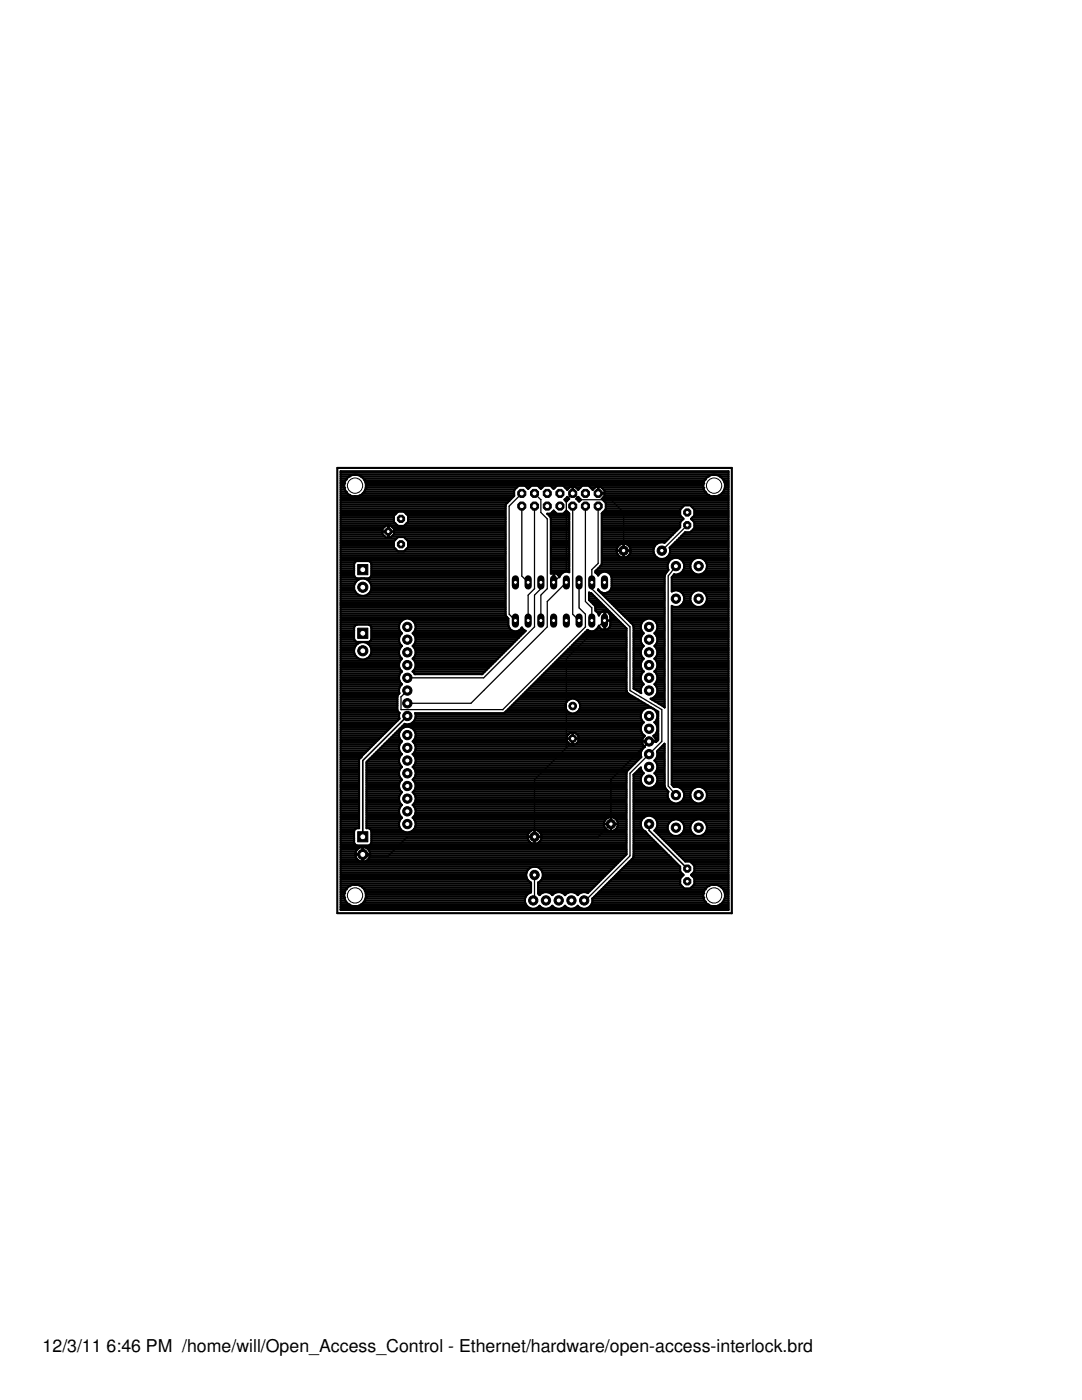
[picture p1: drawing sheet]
<svg xmlns="http://www.w3.org/2000/svg" width="216mm" height="279mm" viewBox="0 0 216 279" stroke-linecap="round" stroke-linejoin="round" font-family="sans-serif">
<defs><g id="words">
<g font-size="3.5">
<text x="8.5" y="269.9">12/3/11</text>
<text x="21.3" y="269.9">6:46 PM /home/will/Open_Access_Control - Ethernet/hardware/open-access-interlock.brd</text>
</g>
</g></defs>
<g fill="#000" stroke="#000" stroke-width=".25">
<path d="M106.7 98.5l1.2 1.2zM113 99.7v14zM114.3 98.5l-1.3 1.2zM114.3 98.5l1.2 1.2zM115.5 99.7h6.4zM104.1 98.5l-2.5 2.5zM104.1 115l1.3 1.2zM104.1 101v14zM105.4 118.8l1.3-1.3zM107.9 117.5l-1.2 1.3zM106.7 101v16.5zM107.9 116.2v1.3z"/>
<path d="M107.9 118.8l1.3-1.3zM107.9 99.7v2.6zM109.2 103.5v14zM107.9 102.3l1.3 1.2zM113 113.7l-2.5 2.5zM118.1 113.7v2.5zM118.1 113.7l1.3-1.3zM118.1 116.2v1.3zM119.4 101v11.4zM121.9 99.7l2.5 2.6zM124.4 102.3v7.6zM132.1 109.9l5-5.1z"/>
<path d="M134.9 113l-1.6 2zM80 139.1l1.3-1.3zM81.3 135.3h15.2zM106.7 125.1l-10.2 10.2zM109.2 125.1l-12.7 12.7zM101.6 122.6l1.2 1.2zM101.6 101v21.6zM105.4 118.8v5zM106.7 118.8v6.3zM107.9 118.8v5zM109.2 120l3.8-3.8zM109.2 120v5.1z"/>
<path d="M113 131.5l7.6-7.7zM114.3 122.6l1.2 1.2zM114.3 101v21.6zM115.5 116.2v5.1zM115.5 121.3l1.3 1.3zM116.8 122.6v2.5zM116.8 101v19zM118.1 121.3v2.5zM116.8 120l1.3 1.3zM125.7 125.1v12.7zM118.1 117.5l7.6 7.6zM80 141.6h20.3z"/>
<path d="M80 139.1v2.5zM81.3 140.4h12.7zM94 140.4l2.5-2.6zM116.8 125.1l-16.5 16.5zM106.7 155.6l6.3-6.4zM113 149.2l1.3-1.2zM113 131.5v17.7zM114.3 147.4v.6zM125.7 154.3l3.8-3.8zM129.5 150.5l2.6-2.5zM132.1 141.6v6.4zM125.7 137.8l6.4 3.8z"/>
<path d="M133.3 115v41.9zM133.3 156.9l1.6 1.8zM106.4 179.7h.3zM106.7 155.6v11.4zM106.7 174.6v5.1zM116.6 179.7h.2zM125.7 170.8l-8.9 8.9zM125.7 154.3v16.5z"/>
</g>
<path d="M81.3 142.9l-8.9 8.9zM121.9 155.6l7.6-7.6zM72.4 170.8h5.1zM72.4 170.5v.3zM72.4 151.8v15.2zM77.5 170.8l3.8-3.8zM81.3 167h25.4zM106.7 167h12.7zM119.4 167l2.5-2.5zM121.9 155.6v8.9zM129.5 164.5v1.2zM129.5 165.7l7.6 7.7z" fill="#000" stroke="#000" stroke-width=".32"/>
<g fill="#000" stroke="#000" stroke-width=".42">
<path d="M68 94h77.4zM68 99.9h33.6zM68 99.6h34zM68 99.2h34.4zM68 98.8h1.8zM68 98.4h1.3zM68 98.1h1zM68 97.7h.8zM68 97.3h.7zM68 97h.7zM68 96.6h.7zM68 96.2h.8z"/>
<path d="M68 95.8h1zM68 95.5h1.3zM68 95.1h1.7zM68 94.7h77.4zM68 94.3h77.4zM68.7 96.5v.8zM68.7 97.3l.3 .8zM69 95.7l-.3 .8zM69 98.1l.6 .7zM69.6 95.1l-.6 .6zM69.6 98.8l.8 .3zM69.6 95.1l.8-.3z"/>
<path d="M70.4 99.1h.3zM70.4 94.8h.3zM70.8 99.1h.2zM70.7 94.8h.1zM71 99.1h.3zM70.8 94.8h.2zM71.3 99.1l.8-.3zM71 94.8h.3zM71.9 98.8h30.7zM72.1 95.1h69.2zM72.1 98.8l.6-.7zM71.3 94.8l.8 .3z"/>
<path d="M72.4 98.4h30.2zM72.4 95.5h68.5zM73 97.3l-.3 .8zM72.1 95.1l.6 .6zM72.7 98.1h29.9zM72.7 95.8h67.9zM72.9 97.7h29.8zM72.9 96.2h67.5zM73 96.5v.8zM72.7 95.7l.3 .8zM73 97.3h30.1zM73 97h30.5z"/>
<path d="M73 96.6h67.3zM102.6 97.8v1.2zM102.6 99l-1.6 1.6zM102.6 97.8l.9-.9zM103.5 96.9h1.3zM104.8 97h1.2zM105.2 97.3h.4zM104.8 96.9l.6 .7zM105.4 97.6l.6-.7zM106 96.9h1.3zM107.3 97h1.3zM107.7 97.3h.5z"/>
<path d="M107.3 96.9l.6 .7zM107.9 97.6l.7-.7zM108.6 96.9h1.2zM109.9 97h1.2zM110.2 97.3h.5zM109.8 96.9l.7 .7zM110.5 97.6l.6-.7zM111.1 96.9h1.3zM112.4 97h3.8zM112.6 99.7l.6-.5zM112.8 99.6h.8zM112.8 97.3h.8z"/>
<path d="M112.9 99.9h.3zM113.1 97.7h.1zM113.2 99.2l.4 .3zM112.4 96.9l.8 .9zM113.6 99.5l-.6 .6zM113.7 97.2l-.5 .6zM114.2 97.2v1.2zM113.7 97.2h.5zM114.2 98.1h.1zM114.2 97.7h.1zM114.2 97.3h.1zM114.3 97.2v1.2z"/>
<path d="M114.2 98.4h.1zM114.3 97.2h.5zM115 97.3h.8zM115 99.5l.4-.3zM115 99.6h.8zM115.3 97.7h.1zM115.4 99.2l.5 .5zM114.8 97.2l.6 .6zM115.4 99.9h.3zM115.9 99.7l-.4 .4zM116.2 96.9l-.8 .9zM116.2 96.9h1.3z"/>
<path d="M117.5 97h22.8zM117.9 97.3h.8zM118.2 97.7h.1zM117.5 96.9l.8 .9zM118.8 97.2l-.5 .6zM119.3 97.2v1.2zM118.8 97.2h.5zM119.3 98.1h.1zM119.3 97.7h.1zM119.3 97.3h.1zM119.4 98.4v.1zM119.4 98.4h1.2z"/>
<path d="M119.4 97.2v1.2zM119.3 98.4h.1zM119.4 98.4h21.6zM119.4 97.2h.5zM120 97.3h20.3zM120.1 99.5l.5-.5zM120.1 99.6h25.3zM120.4 97.7h20.1zM120.4 99.2h25zM120.5 99.9h24.9zM120.6 98.5v.5zM119.4 98.5h1.2z"/>
<path d="M120.6 97.9v.5zM119.9 97.2l.7 .7zM120.6 98.8h20.9zM120.6 98.1h20zM140.3 96.5v.8zM140.3 97.3l.4 .8zM140.7 95.7l-.4 .8zM140.7 98.1l.6 .7zM140.7 95.7l.6-.6zM141.3 98.8l.7 .3zM141.3 95.1l.7-.3zM142 99.1h.4z"/>
<path d="M142.4 99.1h.1zM142 94.8h.4zM142.4 94.8h.1zM142.6 99.1h.3zM142.5 94.8h.1zM142.9 99.1l.8-.3zM142.6 94.8h.3zM143.5 98.8h1.9zM143.7 95.1h1.7zM143.7 98.8l.6-.7zM142.9 94.8l.8 .3zM144 98.4h1.4z"/>
<path d="M144.1 95.5h1.3zM144.7 97.3l-.4 .8zM143.7 95.1l.6 .6zM144.3 98.1h1.1zM144.4 95.8h1zM144.5 97.7h.9zM144.5 96.2h.9zM144.7 96.5v.8zM144.3 95.7l.4 .8zM144.7 97.3h.7zM144.7 97h.7zM144.7 96.6h.7z"/>
<path d="M145.4 94v87.6zM68 119.8h32.9zM68 119.4h32.9zM68 119h32.9zM68 118.7h3.5zM68 118.3h3.1zM68 117.9h2.8zM68 117.6h2.7zM68 117.2h2.7zM68 116.8h2.7zM68 116.4h2.8zM68 116.1h3.1z"/>
<path d="M68 115.7h3.5zM68 115.3h2.9zM68 114.9h2.7zM68 114.6h2.7zM68 114.2h2.7zM68 113.8h2.7zM68 113.4h2.7zM68 113h2.7zM68 112.7h2.7zM68 112.3h2.8zM68 111.9h32.9zM68 111.6h32.9z"/>
<path d="M68 111.2h32.9zM68 110.8h32.9zM68 110.4h32.9zM68 110.1h32.9zM68 109.7h11.1zM68 109.3h10.7zM68 108.9h10.6zM68 108.6h10.6zM68 108.2h10.6zM68 107.8h10.8zM68 107.4h11.2zM68 107.1h8.8z"/>
<path d="M68 106.7h8.4zM68 106.3h8.3zM68 105.9h8.3zM68 105.6h8.3zM68 105.2h8.7zM68 104.8h11.3zM68 104.4h10.9zM68 104.1h10.6zM68 103.7h10.6zM68 103.3h10.6zM68 103h10.6zM68 102.6h11z"/>
<path d="M68 102.2h11.3zM68 101.8h32.9zM68 101.5h32.9zM68 101.1h32.9zM68 100.7h32.9zM68 100.3h33.3zM70.7 116.9v.6zM70.7 117.5l.2 .7zM70.7 112.5v2.3zM70.7 114.8l.1 .3zM70.8 112.3l-.1 .2zM70.8 115.1l.2 .2z"/>
<path d="M70.9 116.2l-.2 .7zM70.9 118.2l.5 .5zM70.8 112.3l.2-.2zM71 115.3l.2 .1zM71.2 115.4h2.4zM71 112.1l.2-.1zM71.4 115.7l-.5 .5zM71.4 118.7l.7 .2zM71.4 115.7l.7-.2zM72.1 118.9h.6zM72.1 115.5h.6zM72.7 118.9l.7-.2z"/>
<path d="M73.2 115.7h27.7zM73.3 118.7h27.6zM72.7 115.5l.7 .2zM73.4 118.7l.4-.5zM73.6 115.4l.2-.1zM71.2 112h2.4zM73.7 116.1h27.2zM73.7 118.3h27.2zM74 115.1l-.2 .2zM73.6 112l.2 .1zM73.8 115.3h27.1zM73.4 115.7l.4 .5z"/>
<path d="M74.1 117.5l-.3 .7zM73.9 116.4h27zM74 117.9h26.9zM74.1 114.8l-.1 .3zM73.8 112.1l.2 .2zM74 112.3h26.9zM74.1 114.9h26.8zM74.1 116.9v.6zM73.8 116.2l.3 .7zM74.1 112.5v2.3zM74 112.3l.1 .2zM74.1 117.6h26.8z"/>
<path d="M74.1 117.2h26.8zM74.1 116.8h26.8zM74.1 114.6h26.8zM74.1 114.2h26.8zM74.1 113.8h26.8zM74.1 113.4h26.8zM74.1 113h26.8zM74.1 112.7h26.8zM76.3 105.6v.5zM76.3 106.1h1.2zM76.3 106.1v.5zM76.3 106.6l.7 .6z"/>
<path d="M77 107.2h.5zM77 104.9l-.7 .7zM77.5 106.1v1.1zM77.5 107.2h.5zM77.5 106.1h1.1zM77.5 104.9v1.2zM77 104.9h.5zM78 107.2l.6-.6zM77.5 104.9h.5zM78.1 107.1h22.8zM78.2 105.2h22.7zM78.5 106.7h22.4z"/>
<path d="M78.6 103v1.1zM78.6 104.1l.8 .9zM78.6 108v1.2zM78.6 109.2l.8 .8zM78.6 105.6h22.3zM78.6 106.1v.5zM78.6 105.6v.5zM78 104.9l.6 .7zM78.6 106.3h22.3zM78.6 105.9h22.3zM78.6 103l.8-.9zM79.4 105h1.2z"/>
<path d="M79.4 107.2l-.8 .8zM79.4 110h1.2zM79.4 102.1h1.2zM80.6 105l.8-.9zM79.4 107.2h1.2zM81.4 109.2l-.8 .8zM80.7 102.2h20.2zM80.7 104.8h20.2zM80.8 107.4h20.1zM80.9 109.7h20zM81 102.6h19.9zM81.1 104.4h19.8z"/>
<path d="M81.2 107.8h19.7zM81.3 109.3h19.6zM81.4 103v1.1zM80.6 102.1l.8 .9zM81.4 108v1.2zM80.6 107.2l.8 .8zM81.4 108.9h19.5zM81.4 108.6h19.5zM81.4 108.2h19.5zM81.4 104.1h19.5zM81.4 103.7h19.5zM81.4 103.3h19.5z"/>
<path d="M81.4 103h19.5zM100.9 100.9v.2zM100.9 101.1v21.6zM101 100.6l-.1 .3zM109.2 102.5h.6zM109.2 102.6h4.4zM109.6 103h4zM109.2 102.5l.6 .6zM109.8 102.5l.7-.6zM109.9 103.3h3.7zM109.9 103.7v10.8zM109.9 103.4v.3z"/>
<path d="M109.8 103.1l.1 .3zM109.9 114.2h2.6zM109.9 113.8h3.7zM109.9 113.4h3.7zM109.9 113h3.7zM109.9 112.7h3.7zM109.9 112.3h3.7zM109.9 111.9h3.7zM109.9 111.6h3.7zM109.9 111.2h3.7zM109.9 110.8h3.7zM109.9 110.4h3.7z"/>
<path d="M109.9 110.1h3.7zM109.9 109.7h3.7zM109.9 109.3h3.7zM109.9 108.9h3.7zM109.9 108.6h3.7zM109.9 108.2h3.7zM109.9 107.8h3.7zM109.9 107.4h3.7zM109.9 107.1h3.7zM109.9 106.7h3.7zM109.9 106.3h3.7zM109.9 105.9h3.7z"/>
<path d="M109.9 105.6h3.7zM109.9 105.2h3.7zM109.9 104.8h3.7zM109.9 104.4h3.7zM109.9 104.1h3.7zM109.9 103.7h3.7zM109.9 114.5l.1-.1zM110.2 102.2h.6zM110 114.4h.2zM110.2 114.4h.2zM110.5 101.9l.6 .6zM110.5 114.4v1.8z"/>
<path d="M110.5 114.4h.1zM110.6 114.4h.1zM110.7 114.4h.2zM110.9 114.4l.2 .1zM111.1 102.5h1.3zM111.1 114.6h.9zM111.1 114.5l.1 .1zM111.2 114.6l.2 .2zM111.4 114.8l.1 .1zM111.5 114.9h.2zM111.5 114.9l.1 .2zM111.6 115.1v.1z"/>
<path d="M111.8 114.7l-.2 .5zM112.2 114.3l-.4 .4zM112.4 102.5l.6-.6zM112.7 102.2h.6zM112.2 114.3l.5-.2zM113 101.9l.6 .5zM112.6 99.7l.4 .4zM112.7 114.1h.6zM113.6 102.4v11.8zM113.3 114.1l.3 .1zM115 99.5l.5 .6zM117.5 118.3v1.4z"/>
<path d="M117.5 118.3l.3 .1zM117.5 119.4h1.5zM117.5 119h1.1zM117.5 118.7h.8zM117.5 118.3h.1zM117.6 119.8h1.8zM117.8 118.4h.2zM118 118.4l7 7zM118.8 114v.3zM118.8 114l1-1zM118.8 114.2h1.4zM119 113.8h14.3z"/>
<path d="M119.1 114.6h.5zM118.9 114.3l.4 .4zM119.4 117.6l-.1 .1zM119.4 117.6v.1zM119.3 114.7l.1 .2zM119.4 113.4h13.9zM119.4 117.7l.4 .5zM119.4 114.7v.2zM119.7 113h13.5zM119.8 113l.2-.2zM119.8 118.2l.6 .2zM119.8 114.3l-.4 .4z"/>
<path d="M119.9 118.3h.3zM120.1 112.6l-.1 .2zM120 112.7h13.2zM120.1 102.4v10.2zM120.1 102.4l.8-.8zM120.1 112.3h13.3zM120.1 111.9h13.5zM120.1 111.6h13.9zM120.1 111.2h3.8zM120.1 110.8h3.3zM120.1 110.4h3zM120.1 110.1h3z"/>
<path d="M120.1 109.7h3zM120.1 109.3h3.1zM120.1 108.9h3.3zM120.1 108.6h3.9zM120.1 108.2h12.7zM120.1 107.8h13zM120.1 107.4h13.4zM120.1 107.1h13.8zM120.1 106.7h14.2zM120.1 106.3h14.5zM120.1 105.9h14.9zM120.1 105.6h15.3z"/>
<path d="M120.1 105.2h15.6zM120.1 104.8h15.6zM120.1 104.4h15.6zM120.1 104.1h15.8zM120.1 103.7h16.1zM120.1 103.3h16.1zM120.1 103h15.7zM120.1 102.6h15.6zM120.3 118.7h12.3zM120.3 102.2h15.4zM120.4 118.4h.5zM119.8 114.3l.6-.2z"/>
<path d="M120.6 119h12zM120.7 101.8h15zM120.8 100.3h24.6zM120.9 100.4v1.2zM120.1 99.5l.8 .9zM120.9 101.5h15.1zM120.9 101.1h15.4zM120.9 100.7h24.5zM120.9 118.4l.5-.2zM120.4 114.1h.5zM121 119.4h11.6zM121.1 118.3h11.5z"/>
<path d="M121.1 114.2h11.9zM121.4 119.8h11.2zM121.4 118.2l.4-.5zM120.9 114.1l.5 .2zM121.7 117.9h10.9zM121.7 114.6h11zM122 117.2l-.2 .5zM121.4 114.3l.4 .4zM121.9 117.6h10.7zM121.9 114.9h10.7zM122 115.2v2zM121.8 114.7l.2 .5z"/>
<path d="M122 117.2h10.6zM122 116.8h10.6zM122 116.4h10.6zM122 116.1h10.6zM122 115.7h10.6zM122 115.3h10.6zM123 109.8v.1zM123 109.9h1.4zM123 110l.1 .2zM123.1 109.6l-.1 .2zM123.1 110.2v.2zM123.1 109.3v.3z"/>
<path d="M123.1 110.4l.2 .2zM123.3 109.2l-.2 .1zM123.3 110.6l.1 .2zM123.4 109l-.1 .2zM123.4 110.8l.1 .2zM123.5 108.8l-.1 .2zM123.5 111l.2 .1zM123.5 108.8l.2-.1zM123.7 111.1l.2 .1zM123.7 108.7l.2-.1zM123.9 111.2l.2 .1zM123.9 108.6l.2-.1z"/>
<path d="M124.1 111.3h.2zM124.1 108.5h.2zM124.4 108.5v1.4zM124.4 109.9v1.4zM124.5 108.5v1.4zM124.5 109.9v1.4zM124.5 109.9h1.3zM124.5 111.3h.3zM124.8 111.3l.2-.1zM124.5 108.5h.3zM124.9 108.6h6.1zM125 111.2l.2-.1z"/>
<path d="M124.8 108.5l.2 .1zM125 111.2h6zM125.2 111.1l.1-.1zM125 108.6l.2 .1zM125.3 111l.2-.2zM125.2 108.7l.1 .1zM125.5 108.9h5.2zM125.6 110.6l-.1 .2zM125.3 108.8l.2 .2zM125.5 110.8h5.2zM125.7 110.4l-.1 .2zM125.5 109l.1 .2z"/>
<path d="M125.7 109.3h4.8zM125.8 110.2l-.1 .2zM125.6 109.2l.1 .1zM125.7 110.4h4.8zM125.8 110v.2zM125.7 109.3l.1 .3zM125.8 109.7h4.6zM125.8 109.8v.1zM125.8 109.6v.2zM125.8 110.1h4.6zM130.4 109.6v.6zM130.4 110.2l.3 .6z"/>
<path d="M130.7 108.9l-.3 .7zM130.7 110.8l.4 .5zM131.1 108.5l-.4 .4zM131.1 111.3l.6 .2zM131.1 108.5l.6-.3zM131.7 111.5h.7zM131.7 108.2h.7zM132.4 111.5l.6-.2zM132.6 114.9v.1zM132.6 115v26.2zM132.4 108.2l.2 .1zM132.7 114.6l-.1 .1z"/>
<path d="M133.5 110.8l-.5 .5zM133.1 111.2h12.3zM133.2 112.6v.7zM133.2 113.3l.2 .4zM133.4 113.7l-.6 .8zM133.7 110.2l-.2 .6zM133.5 110.8h11.9zM133.5 112.1l-.3 .5zM133.6 109.3l3.1-3.1zM133.6 110.4h11.8zM133.6 109.3h11.8zM133.7 109.6v.6z"/>
<path d="M133.6 109.3l.1 .3zM133.7 110.1h11.7zM133.7 109.7h11.7zM133.9 111.6l-.4 .5zM134 108.9h11.4zM134 115.2v2.8zM134.5 114.6l-.5 .6zM134 117.9h.3zM134 117.6h11.4zM134 117.2h11.4zM134 116.8h11.4zM134 116.4h11.4z"/>
<path d="M134 116.1h11.4zM134 115.7h11.4zM134 115.3h11.4zM134.3 114.9h11.1zM134.4 108.6h11zM134 118l.6-.2zM134.6 114.6h.6zM133.9 111.6l.7-.3zM134.8 108.2h10.6zM135.1 107.8h10.3zM134.6 117.8h.6zM135.2 114.6l.6-.2z"/>
<path d="M134.6 111.3h.6zM135.4 114.6h3.5zM135.4 117.9h3.5zM135.5 107.4h9.9zM135.7 101.7v1.2zM135.7 102.9l.7 .6zM135.7 104.2v1zM135.7 105.2l-3.1 3.1zM135.7 111.6h2.8zM135.2 117.8l.6 .3zM135.8 114.4l.5-.5zM135.2 111.3l.6 .3z"/>
<path d="M135.9 107.1h9.5zM136 118.3h2.2zM136 114.2h2.3zM136.2 111.9h1.9zM135.8 118.1l.5 .5zM136.5 113.3l-.2 .6zM135.8 111.6l.5 .5zM136.3 106.7h9.1zM136.3 118.7h1.6zM136.3 113.8h1.6zM136.4 112.3h1.5zM136.4 103.5l-.7 .7z"/>
<path d="M136.5 119h1.3zM136.5 113.4h1.3zM136.5 119.1v.7zM136.3 118.6l.2 .5zM136.5 112.6v.7zM136.3 112.1l.2 .5zM136.5 119.8h1.3zM136.5 119.4h1.3zM136.5 113h1.3zM136.5 112.7h1.3zM136.5 100.9l-.8 .8zM136.6 106.3h8.8z"/>
<path d="M136.7 106.2h1zM137.7 106.2l.9-.8zM136.5 100.9h1.2zM137.8 119.1v.7zM137.8 119.8l.2 .6zM137.8 112.6v.7zM137.8 113.3l.2 .6zM137.9 103.5l.7-.6zM138 101.1h7.4zM138 118.6l-.2 .5zM138 112.1l-.2 .5zM138 113.9l.5 .5z"/>
<path d="M138 105.9h7.4zM138 103.7h7.4zM138.1 103.3h7.3zM138.3 101.5h7.1zM138.4 105.6h7zM138.4 104.1h7zM138 118.6l.5-.5zM138.5 111.6l-.5 .5zM138.5 114.4l.6 .2zM138.5 103h6.9zM138.6 104.2v1.2zM137.9 103.5l.7 .7z"/>
<path d="M138.6 101.7v1.2zM137.7 100.9l.9 .8zM138.6 105.2h6.8zM138.6 104.8h6.8zM138.6 104.4h6.8zM138.6 102.6h6.8zM138.6 102.2h6.8zM138.6 101.8h6.8zM138.5 118.1l.6-.3zM138.5 111.6l.6-.3zM139.1 114.6h.6zM139.1 117.8h.6z"/>
<path d="M139.1 111.3h.6zM139.7 114.6l.6-.2zM139.9 114.6h5.5zM140 117.9h5.4zM140.3 111.6h5.1zM139.7 117.8l.6 .3zM139.7 111.3l.6 .3zM140.3 114.4l.5-.5zM140.5 118.3h4.9zM140.5 114.2h4.9zM140.7 111.9h4.7zM140.3 118.1l.5 .5z"/>
<path d="M140.3 111.6l.5 .5zM141.1 113.3l-.3 .6zM140.8 118.7h4.6zM140.8 113.8h4.6zM140.9 112.3h4.5zM141 113.4h4.4zM141 119h4.4zM141.1 119.1v.7zM140.8 118.6l.3 .5zM141.1 112.6v.7zM140.8 112.1l.3 .5zM141.1 119.8h4.3z"/>
<path d="M141.1 119.4h4.3zM141.1 113h4.3zM141.1 112.7h4.3zM68 139.6h11.3zM68 139.3h11.3zM68 138.9h11.3zM68 138.5h11.6zM68 138.2h11.6zM68 137.8h11.6zM68 137.4h11.7zM68 137h11.8zM68 136.6h12.1z"/>
<path d="M68 136.3h11.9zM68 135.9h11.8zM68 135.5h11.6zM68 135.1h11.6zM68 134.8h11.7zM68 134.4h11.9zM68 134h12.2zM68 133.6h11.9zM68 133.3h11.7zM68 132.9h11.6zM68 132.5h11.6zM68 132.1h11.7z"/>
<path d="M68 131.8h11.9zM68 131.4h3.5zM68 131h3.1zM68 130.7h2.8zM68 130.3h2.7zM68 129.9h2.7zM68 129.5h2.7zM68 129.2h2.8zM68 128.8h3.1zM68 128.4h3.5zM68 128h3zM68 127.7h2.7z"/>
<path d="M68 127.3h2.7zM68 126.9h2.7zM68 126.5h2.7zM68 126.2h2.7zM68 125.8h2.7zM68 125.4h2.7zM68 125h2.7zM68 124.7h3.2zM68 124.3h11.8zM68 123.9h12.1zM68 123.5h12.8zM68 123.2h33.2z"/>
<path d="M68 122.8h32.9zM68 122.4h32.9zM68 122h32.9zM68 121.7h32.9zM68 121.3h32.9zM68 120.9h32.9zM68 120.5h32.9zM68 120.2h32.9zM70.7 129.5v.7zM70.7 130.2l.2 .7zM70.7 125.2v2.3zM70.7 127.5l.1 .3z"/>
<path d="M70.8 125l-.1 .2zM70.8 127.8l.2 .2zM70.9 128.9l-.2 .6zM70.9 130.9l.5 .5zM70.8 125l.2-.2zM71 128l.2 .1zM71.2 128.1h2.4zM71 124.8l.2-.1zM71.4 128.4l-.5 .5zM71.4 131.4l.7 .2zM71.4 128.4l.7-.2zM72.1 131.6h.6z"/>
<path d="M72.1 128.2h.6zM72.7 131.6l.7-.2zM73.2 131.4h7zM73.3 128.4h6.5zM72.7 128.2l.7 .2zM73.8 130.9l-.4 .5zM73.6 128.1l.2-.1zM71.2 124.7h2.4zM73.6 124.7h6.1zM73.7 131h6.1zM73.7 128.8h6.4zM73.7 128h5.9z"/>
<path d="M74 127.8l-.2 .2zM73.6 124.7l.2 .1zM73.4 128.4l.4 .5zM74.1 130.2l-.3 .7zM73.9 130.7h5.8zM74 129.2h6zM74.1 127.5l-.1 .3zM73.8 124.8l.2 .2zM74 125h5.6zM74.1 127.7h5.5zM74.1 129.5v.7zM73.8 128.9l.3 .6z"/>
<path d="M74.1 125.2v2.3zM74 125l.1 .2zM74.1 130.3h5.5zM74.1 129.9h5.5zM74.1 129.5h5.7zM74.1 127.3h5.5zM74.1 126.9h5.7zM74.1 126.5h6zM74.1 126.2h5.9zM74.1 125.8h5.7zM74.1 125.4h5.5zM79.3 138.9v.3z"/>
<path d="M79.3 139.2v2.6zM79.4 138.7l-.1 .2zM79.6 124.8v.7zM79.6 125.5l.3 .5zM79.6 127.3v.7zM79.6 128l.3 .6zM79.6 129.9v.6zM79.6 130.5l.3 .6zM79.6 132.4v.7zM79.6 133.1l.3 .6zM79.6 134.9v.7zM79.6 135.6l.3 .6z"/>
<path d="M79.6 137.5v.6zM79.6 138.1l.1 .3zM79.7 138.4l-.3 .3zM79.9 124.2l-.3 .6zM79.9 126l.3 .4zM79.9 126.7l-.3 .6zM79.9 128.6l.3 .3zM79.9 129.3l-.3 .6zM79.9 131.1l.3 .4zM79.9 131.8l-.3 .6zM79.9 133.7l.3 .3zM79.9 134.3l-.3 .6z"/>
<path d="M79.9 136.2l.3 .3zM79.9 136.9l-.3 .6zM80.2 126.4l-.3 .3zM80.2 128.9l-.3 .4zM80.2 131.5l-.3 .3zM79.9 134.3l.3-.3zM80.2 136.5l-.3 .4zM80.3 123.7l-.4 .5zM80.3 123.7l.6-.2zM80.9 123.5h.7zM81.8 123.5h19.6zM81.6 123.5l.6 .2z"/>
<path d="M82.3 134l.4-.3zM82.3 131.5l.4-.4zM82.3 128.9l.4-.3zM82.3 126.4l.4-.4zM82.4 134h14.4zM82.4 131.4h17zM82.4 123.9h19zM82.5 128.8h19.5zM82.5 126.5h21.7zM82.6 129.2h19zM82.6 126.2h22zM82.7 131.8h16.3z"/>
<path d="M82.3 134l.4 .3zM82.9 133.1l-.2 .6zM82.3 131.5l.4 .3zM82.9 130.5l-.2 .6zM82.3 128.9l.4 .4zM82.9 128l-.2 .6zM82.3 126.4l.4 .3zM82.9 125.5l-.2 .5zM82.2 123.7l.5 .5zM82.7 133.6h14.4zM82.7 134.4h13.7zM82.7 131h17.1z"/>
<path d="M82.7 124.3h18.7zM82.7 134.3l.1 .3zM82.8 128.4h19.6zM82.8 126.9h21.1zM82.8 129.5h18.4zM82.8 125.8h19.3zM82.8 132.1h15.8zM82.8 133.3h14.7zM82.9 130.7h17.2zM82.9 124.7h18.5zM82.9 128h19.8zM82.9 127.3h20.6z"/>
<path d="M82.9 132.4v.7zM82.7 131.8l.2 .6zM82.9 129.9v.6zM82.7 129.3l.2 .6zM82.9 127.3v.7zM82.7 126.7l.2 .6zM82.9 124.8v.7zM82.7 124.2l.2 .6zM82.9 132.9h15zM82.9 132.5h15.4zM82.9 130.3h17.6zM82.9 129.9h18z"/>
<path d="M82.9 127.7h20.2zM82.9 125.4h18.8zM82.9 125h18.6zM82.8 134.6h13.4zM100.9 122.7l.1 .3zM101 123l.2 .2zM101.2 123.2l.2 .2zM101.4 123.4v1.4zM101.4 124.8l.3 .6zM101.7 125.4l.3 .4zM102 125.8l.6 .2zM102.6 126h.5z"/>
<path d="M103.1 126l.6-.2zM103.3 139.6h10.2zM103.6 125.8h1zM104.1 125.4l-.4 .4zM103.7 139.3h23zM104 125.4h.2zM104.1 125.2v.2zM104.1 138.9h22zM104.1 125.2l.1 .2zM104.2 125.4l.4 .4zM104.4 138.5h21.1zM104.6 125.8l.3 .1z"/>
<path d="M104.8 138.2h20.3zM96.2 134.6l8.7-8.7zM105.2 137.8h19.8zM105.6 137.4h19.4zM105.9 137h19.1zM106.3 136.6h18.7zM106.7 136.3h18.3zM107.1 135.9h17.9zM107.4 135.5h17.6zM107.8 135.1h17.2zM108.2 134.8h16.8zM108.5 134.4h16.5z"/>
<path d="M108.9 134h16.1zM109.3 133.6h15.7zM109.7 133.3h15.3zM110 132.9h15zM110.4 132.5h14.6zM110.8 132.1h14.2zM111.2 131.8h13.8zM111.5 131.4h13.5zM111.9 131h13.1zM112.3 130.7h12.7zM112.7 130.3h12.3zM113 129.9h12z"/>
<path d="M113.4 129.5h11.6zM113.5 139.7l-.5 .4zM113.8 129.2h11.2zM113.5 139.7l.5-.3zM114.2 128.8h10.8zM114.5 128.4h10.5zM114 139.4h.6zM114.9 128h10.1zM115 139.6h12.4zM114.6 139.4l.5 .3zM115.3 127.7h9.7zM115.7 127.3h9.3z"/>
<path d="M116 126.9h9zM116.4 126.5h8.6zM116.8 126.2h8.2zM117.2 125.8h.1zM117.3 125.8l.5 .2zM117.8 126h.6zM118 120.2h1.8zM118.3 120.5h1.8zM118.4 126l.5-.2zM117.5 119.7l1.2 1.2zM118.7 120.9h1.8zM118.8 121.5v.4z"/>
<path d="M118.8 121.2v.3zM118.7 120.9l.1 .3zM118.8 121.7h2.5zM118.8 121.3h2.1zM118.8 125.8h6.2zM118.9 125.8l.4-.4zM119 122h1.2zM119.3 125.4h.5zM119.5 124.9l-.2 .5zM118.9 121.9l.4 .4zM119.3 122.4h.4zM119.4 125h.2z"/>
<path d="M119.5 124.9v.1zM119.3 122.3l.2 .5zM119.5 125l.1 .2zM119.5 122.7v.1zM119.6 125.2l.1 .1zM119.6 122.5l-.1 .2zM119.7 125.3l.2 .2zM119.7 122.4l-.1 .1zM119.9 125.5l.1 .1zM119.9 122.3l-.2 .1zM120 125.6h.2zM119.9 122.3l.1-.2z"/>
<path d="M120.2 125.6l.2 .1zM120 122.1h.2zM120.4 125.7h.1zM120.2 122.1l.2-.1zM120.4 122h.1zM120.6 123.8v1.9zM120.6 125.7h.1zM120.6 123.8h1.2zM120.6 122v1.8zM120.7 125.7h.2zM120.6 122h.1zM120.9 125.7l.2-.1z"/>
<path d="M120.7 122h.2zM121 122h.6zM121.1 125.6h.1zM120.9 122l.2 .1zM121.2 125.6l.2-.1zM121.1 122.1h.1zM121.4 125.5l.1-.2zM121.2 122.1l.2 .2zM121.4 125.4h3.6zM121.6 125.2l-.1 .1zM121.4 122.3l.1 .1zM121.6 122.4h.4z"/>
<path d="M121.7 125l-.1 .2zM121.5 122.4l.1 .1zM121.8 124.8l-.1 .2zM121.6 122.5l.1 .2zM121.7 125h2.9zM121.7 122.8h.7zM121.8 124.6v.2zM121.7 122.7l.1 .2zM121.8 120.2h10.8zM121.8 123.8v.8zM121.8 123v.8zM121.8 122.9v.1z"/>
<path d="M121.8 124.7h2.4zM121.8 124.3h2.1zM121.8 123.9h1.7zM121.8 123.5h1.3zM121.8 123.2h.9zM122.1 120.5h10.5zM122.5 120.9h10.1zM122.9 121.3h9.7zM123.3 121.7h9.3zM123.6 122h9zM124 122.4h8.6zM124.4 122.8h8.2z"/>
<path d="M124.8 123.2h7.8zM125 125.4v12.4zM125 137.8v.1zM125 138l.1 .1zM125.1 123.5h3.9zM125.4 138.4l5.9 3.6zM125.5 123.9h2.9zM125.9 124.3h2.2zM126.3 124.7h1.6zM119.3 117.7l7 7zM126.4 125.3v12.1zM126.4 125v.3z"/>
<path d="M126.3 124.7l.1 .3zM126.4 137.4h1.5zM126.4 137h1.7zM126.4 136.6h2zM126.4 136.3h1.8zM126.4 135.9h1.6zM126.4 135.5h1.5zM126.4 135.1h1.5zM126.4 134.8h1.6zM126.4 134.4h1.7zM126.4 134h2zM126.4 133.6h1.7z"/>
<path d="M126.4 133.3h1.6zM126.4 132.9h1.5zM126.4 132.5h1.5zM126.4 132.1h1.6zM126.4 131.8h1.7zM126.4 131.4h2zM126.4 131h1.7zM126.4 130.7h1.5zM126.4 130.3h1.5zM126.4 129.9h1.5zM126.4 129.5h1.6zM126.4 129.2h1.8z"/>
<path d="M126.4 128.8h1.9zM126.4 128.4h1.6zM126.4 128h1.5zM126.4 127.7h1.5zM126.4 127.3h1.5zM126.4 126.9h1.6zM126.4 126.5h1.9zM126.4 126.2h1.8zM126.4 125.8h1.6zM126.4 125.4h1.5zM126.4 125h1.5zM127 137.8h.9z"/>
<path d="M127.6 138.2h.3zM127.9 124.8v.7zM127.9 125.5l.2 .5zM127.9 127.3v.7zM127.9 128l.2 .6zM127.9 129.9v.6zM127.9 130.5l.2 .6zM127.9 132.4v.7zM127.9 133.1l.2 .6zM127.9 134.9v.7zM127.9 135.6l.2 .6zM127.9 137.5v.6z"/>
<path d="M127.9 138.1l.1 .2zM126.4 137.4l1.6 .9zM128.1 124.2l-.2 .6zM128.1 126l.4 .4zM128.1 126.7l-.2 .6zM128.1 128.6l.4 .3zM128.1 129.3l-.2 .6zM128.1 131.1l.4 .4zM128.1 131.8l-.2 .6zM128.1 133.7l.4 .3zM128.1 134.3l-.2 .6zM128.1 136.2l.4 .3z"/>
<path d="M128.1 136.9l-.2 .6zM128.5 126.4l-.4 .3zM128.5 128.9l-.4 .4zM128.5 131.5l-.4 .3zM128.5 134l-.4 .3zM128.5 136.5l-.4 .4zM128.6 123.7l-.5 .5zM128.6 123.7l.6-.2zM129.9 139.5l.5-.3zM129.2 123.5h.7zM130 123.5h2.6zM130.1 139.6h2.5z"/>
<path d="M130.3 139.3h2.3zM130.4 139.2l.5-.5zM129.9 123.5l.5 .2zM130.6 136.5l.3-.3zM130.6 134l.3-.3zM130.6 131.5l.3-.4zM130.6 128.9l.3-.3zM130.6 126.4l.3-.4zM130.6 134h2zM130.6 131.4h2zM130.6 123.9h2zM130.7 136.6h1.9z"/>
<path d="M130.7 128.8h1.9zM130.7 126.5h1.9zM130.8 138.9h1.8zM130.8 129.2h1.8zM130.8 126.2h1.8zM130.9 136.3h1.7zM130.9 131.8h1.7zM131.2 138.1l-.3 .6zM130.6 136.5l.3 .4zM131.2 135.6l-.3 .6zM130.6 134l.3 .3zM131.2 133.1l-.3 .6z"/>
<path d="M130.6 131.5l.3 .3zM131.2 130.5l-.3 .6zM130.6 128.9l.3 .4zM131.2 128l-.3 .6zM130.6 126.4l.3 .3zM131.2 125.5l-.3 .5zM130.4 123.7l.5 .5zM130.9 134.4h1.7zM130.9 133.6h1.7zM131 131h1.6zM131 124.3h1.6zM131 137h1.6z"/>
<path d="M131 128.4h1.6zM131 126.9h1.6zM131 138.5h1.6zM131 129.5h1.6zM131 125.8h1.6zM131 135.9h1.6zM131.1 132.1h1.5zM131.1 133.3h1.5zM131.1 134.8h1.5zM131.1 137.4h1.5zM131.1 130.7h1.5zM131.1 124.7h1.5z"/>
<path d="M131.1 128h1.5zM131.1 127.3h1.5zM131.2 137.5v.6zM130.9 136.9l.3 .6zM131.2 134.9v.7zM130.9 134.3l.3 .6zM131.2 132.4v.7zM130.9 131.8l.3 .6zM131.2 129.9v.6zM130.9 129.3l.3 .6zM131.2 127.3v.7zM130.9 126.7l.3 .6z"/>
<path d="M131.2 124.8v.7zM130.9 124.2l.3 .6zM131.2 138.2h1.4zM131.2 137.8h1.4zM131.2 135.5h1.4zM131.2 135.1h1.4zM131.2 132.9h1.4zM131.2 132.5h1.4zM131.2 130.3h1.4zM131.2 129.9h1.4zM131.2 127.7h1.4zM131.2 125.4h1.4z"/>
<path d="M131.2 125h1.4zM134 120.9l.6 .2zM134 139.6h11.4zM134 139.3h11.4zM134 138.9h11.4zM134 138.5h11.4zM134 138.2h11.4zM134 137.8h11.4zM134 137.4h11.4zM134 137h11.4zM134 136.6h11.4zM134 136.3h11.4z"/>
<path d="M134 135.9h11.4zM134 135.5h11.4zM134 135.1h11.4zM134 134.8h11.4zM134 134.4h11.4zM134 134h11.4zM134 133.6h11.4zM134 133.3h11.4zM134 132.9h11.4zM134 132.5h11.4zM134 132.1h11.4zM134 131.8h11.4z"/>
<path d="M134 131.4h11.4zM134 131h11.4zM134 130.7h11.4zM134 130.3h11.4zM134 129.9h11.4zM134 129.5h11.4zM134 129.2h11.4zM134 128.8h11.4zM134 128.4h11.4zM134 128h11.4zM134 127.7h11.4zM134 127.3h11.4z"/>
<path d="M134 126.9h11.4zM134 126.5h11.4zM134 126.2h11.4zM134 125.8h11.4zM134 125.4h11.4zM134 125h11.4zM134 124.7h11.4zM134 124.3h11.4zM134 123.9h11.4zM134 123.5h11.4zM134 123.2h11.4zM134 122.8h11.4z"/>
<path d="M134 122.4h11.4zM134 122h11.4zM134 121.7h11.4zM134 121.3h11.4zM134.6 121.1h.6zM135.2 121.1l.6-.2zM135.7 120.9h2.9zM135.8 120.9l.5-.5zM136.1 120.5h2zM136.5 119.8l-.2 .6zM136.4 120.2h1.5zM138 120.4l.5 .5z"/>
<path d="M138.5 120.9l.6 .2zM139.1 121.1h.6zM139.7 121.1l.6-.2zM140.2 120.9h5.2zM140.3 120.9l.5-.5zM140.7 120.5h4.7zM141.1 119.8l-.3 .6zM140.9 120.2h4.5zM68 159.8h3.6zM68 159.5h3.6zM68 159.1h3.6zM68 158.7h3.6z"/>
<path d="M68 158.4h3.6zM68 158h3.6zM68 157.6h3.6zM68 157.2h3.6zM68 156.9h3.6zM68 156.5h3.6zM68 156.1h3.6zM68 155.7h3.6zM68 155.4h3.6zM68 155h3.6zM68 154.6h3.6zM68 154.2h3.6z"/>
<path d="M68 153.9h3.6zM68 153.5h3.6zM68 153.1h3.6zM68 152.7h3.6zM68 152.4h3.6zM68 152h3.6zM68 151.6h3.6zM68 151.3h3.9zM68 150.9h4.2zM68 150.5h4.6zM68 150.1h5zM68 149.8h5.4z"/>
<path d="M68 149.4h5.7zM68 149h6.1zM68 148.6h6.5zM68 148.2h6.9zM68 147.9h7.2zM68 147.5h7.6zM68 147.1h8zM68 146.7h8.4zM68 146.4h8.7zM68 146h9.1zM68 145.6h9.5zM68 145.3h9.9z"/>
<path d="M68 144.9h10.3zM68 144.5h10.6zM68 144.1h11zM68 143.8h11.4zM68 143.4h11.7zM68 143h11.6zM68 142.6h11.6zM68 142.3h11.7zM68 141.9h11.4zM68 141.5h11.3zM68 141.1h11.3zM68 140.8h11.3z"/>
<path d="M68 140.4h11.3zM68 140h11.3zM71.6 151.6v13.7zM71.8 151.4l-.2 .2zM72 151.1l-.2 .3zM73.1 152.1l7.6-7.6zM73.1 159.8h6.6zM73.1 159.5h6.5zM73.1 159.1h6.5zM73.1 158.7h6.7zM73.1 158.4h6.9zM73.1 158h7z"/>
<path d="M73.1 157.6h6.7zM73.1 157.2h6.5zM73.1 156.9h6.5zM73.1 156.5h6.5zM73.1 156.1h6.7zM73.1 155.7h7zM73.1 155.4h6.9zM73.1 155h6.7zM73.1 154.6h6.5zM73.1 154.2h6.5zM73.1 153.9h6.6zM73.1 153.5h6.7z"/>
<path d="M73.1 153.1h7zM73.1 152.7h6.8zM73.1 152.4h6.6zM73.2 152h6.4zM73.6 151.6h6zM74 151.3h5.7zM74.3 150.9h5.6zM74.7 150.5h5.5zM75.1 150.1h4.8zM75.5 149.8h4.2zM75.8 149.4h3.8zM76.2 149h3.4z"/>
<path d="M76.6 148.6h3.1zM77 148.2h2.9zM77.3 147.9h2.8zM77.7 147.5h2.1zM78.1 147.1h1.6zM78.4 146.7h1.2zM78.8 146.4h.8zM79.2 146h.6zM79.3 141.8l.1 .2zM79.4 142l.2 .2zM79.6 145.6h.4zM79.6 142.2l.1 .1z"/>
<path d="M79.6 142.6v.6zM79.6 143.2l.1 .2zM79.6 146.4v.6zM79.6 147l.3 .6zM79.6 148.9v.7zM79.6 149.6l.3 .6zM79.6 151.4v.7zM79.6 152.1l.3 .6zM79.6 154v.6zM79.6 154.6l.3 .7zM79.6 156.5v.7zM79.6 157.2l.3 .6z"/>
<path d="M79.6 159.1v.6zM79.6 159.7l.3 .6zM72 151.1l7.7-7.7zM79.7 142.3l-.1 .3zM79.9 145.8l-.3 .6zM79.9 147.6l.3 .4zM79.9 148.3l-.3 .6zM79.9 150.2l.3 .3zM79.9 150.8l-.3 .6zM79.9 152.7l.3 .4zM79.9 153.4l-.3 .6zM79.9 155.3l.3 .3z"/>
<path d="M79.9 155.9l-.3 .6zM79.9 157.8l.3 .3zM79.9 158.5l-.3 .6zM79.9 145.3h.6zM80.2 148l-.3 .3zM79.9 150.8l.3-.3zM79.9 153.4l.3-.3zM79.9 155.9l.3-.3zM79.9 158.5l.3-.4zM80.3 144.9h47.7zM80.3 145.3l-.4 .5zM80.7 144.5h.2z"/>
<path d="M80.9 144.5h.7zM80.3 145.3l.6-.2zM81.6 144.5l.6-.2zM80.9 145.1h.7zM81.7 144.5h46.4zM82.1 145.3h45.8zM82.2 144.3l.5-.5zM81.6 145.1l.6 .2zM82.3 158.1l.4-.3zM82.3 155.6l.4-.3zM82.3 153.1l.4-.4zM82.3 150.5l.4-.3z"/>
<path d="M82.3 148l.4-.4zM82.4 150.5h45.5zM82.4 144.1h46zM82.4 153.1h43.5zM82.4 147.9h30.8zM82.5 158h42.5zM82.5 155.7h42.5zM82.5 155.4h42.5zM82.5 145.6h45.4zM82.6 158.4h42.4zM82.6 148.2h30.8zM82.6 152.7h43.7z"/>
<path d="M82.9 143.2l-.2 .6zM82.2 145.3l.5 .5zM82.3 158.1l.4 .4zM82.9 157.2l-.2 .6zM82.3 155.6l.4 .3zM82.9 154.6l-.2 .7zM82.3 153.1l.4 .3zM82.9 152.1l-.2 .6zM82.3 150.5l.4 .3zM82.9 149.6l-.2 .6zM82.3 148l.4 .3zM82.9 147l-.2 .6z"/>
<path d="M82.7 150.9h45.2zM82.7 150.1h45.2zM82.7 143.8h45.4zM82.7 153.5h42.8zM82.7 147.5h30.4zM82.7 157.6h42.3zM82.8 156.1h42.2zM82.8 158.7h42.2zM82.8 155h42.2zM82.8 146h45.2zM82.8 148.6h45.5zM82.8 142.3h17.7z"/>
<path d="M82.8 152.4h43.9zM82.8 151.3h45zM82.8 149.8h45.3zM82.9 159.8h42.1zM82.9 153.9h42.3zM82.9 143.4h45zM82.9 147.1h30.2zM82.9 157.2h42.1zM82.9 156.5h42.1zM82.9 142.6v.6zM82.8 142.3l.1 .3zM82.9 146.4v.6z"/>
<path d="M82.7 145.8l.2 .6zM82.9 159.1v.6zM82.7 158.5l.2 .6zM82.9 156.5v.7zM82.7 155.9l.2 .6zM82.9 154v.6zM82.7 153.4l.2 .6zM82.9 151.4v.7zM82.7 150.8l.2 .6zM82.9 148.9v.7zM82.7 148.3l.2 .6zM82.9 159.5h42.1z"/>
<path d="M82.9 159.1h42.1zM82.9 156.9h42.1zM82.9 154.6h42.1zM82.9 154.2h42.1zM82.9 152h44.1zM82.9 151.6h44.5zM82.9 149.4h45.4zM82.9 149h45.7zM82.9 146.7h30.4zM82.9 146.4h30.7zM82.9 143h45zM82.9 142.6h45z"/>
<path d="M100.5 142.3l.2-.1zM100.6 142.3h13.1zM100.7 142.2l.2-.2zM100.9 142l16.3-16.3zM101 141.9h12.2zM101.4 141.5h11.5zM101.8 141.1h11zM102.2 140.8h10.6zM102.6 140.4h10.3zM102.9 140h10.2zM112.8 140.6v.6zM112.8 141.2l.2 .6z"/>
<path d="M113 140.1l-.2 .5zM113 141.8l.5 .4zM113.1 147.4h1.2zM113.1 147.5v.2zM113.1 147.1v.2zM113.1 147.7l.1 .2zM113.2 146.9l-.1 .2zM113.2 147.9v.1zM113.2 146.8v.1zM113.2 148l.2 .2zM113.4 146.6l-.2 .2zM113.4 148.2l.1 .1z"/>
<path d="M113.5 142.2l.5 .2zM113.5 146.5l-.1 .1zM113.5 148.3l.1 .1zM113.5 146.5l.1-.1zM113.6 148.4l.2 .1zM113.6 146.4l.2-.1zM113.8 148.5l.2 .1zM113.8 146.3l.2-.1zM114 148.6h.2zM114 142.4h.6zM114 146.2h.2zM114.3 147.4v1.2z"/>
<path d="M114.3 146.2v1.2zM114.3 147.4h1.2zM114.4 148.6h.2zM114.6 148.6l.1-.1zM114.4 146.2h.2zM114.6 142.4l.5-.2zM114.7 148.5l.2-.1zM114.6 146.2l.1 .1zM114.8 142.3h13.2zM114.9 148.4l.2-.1zM114.7 146.3l.2 .1zM114.9 146.4h13.2z"/>
<path d="M115.1 148.3l.1-.1zM114.9 146.4l.2 .1zM115.1 142.2l.4-.4zM115.1 148.2h13zM115.3 148l-.1 .2zM115.1 146.5l.1 .1zM115.4 147.9l-.1 .1zM115.2 146.6l.1 .2zM115.3 146.7h13.2zM115.4 141.9h12.8zM115.5 147.7l-.1 .2zM115.3 146.8l.1 .1z"/>
<path d="M115.4 147.9h12.7zM115.5 147.5v.2zM115.4 146.9l.1 .2zM115.5 147.1h12.9zM115.5 140h12.5zM115.5 147.1v.2zM115.5 147.5h12.7zM115.1 139.7l.4 .4zM115.8 141.2l-.3 .6zM115.6 141.5h13zM115.7 140.4h12.9zM115.8 140.6v.6z"/>
<path d="M115.5 140.1l.3 .5zM115.8 141.1h14.1zM115.8 140.8h13.4zM125 154.2v.3zM125 154.5v16zM125.1 153.9l-.1 .3zM126.4 154.6l1.5-1.4zM126.4 159.8h7.3zM126.4 159.5h7zM126.4 159.1h6.9zM126.4 158.7h6.8zM126.4 158.4h6.8z"/>
<path d="M126.4 158h6.9zM126.4 157.6h6.6zM126.4 157.2h6.3zM126.4 156.9h2.1zM126.4 156.5h1.7zM126.4 156.1h1.6zM126.4 155.7h1.5zM126.4 155.4h1.5zM126.4 155h1.6zM126.4 154.6h1.8zM126.8 154.2h1.6zM127.2 153.9h.9z"/>
<path d="M127.5 153.5h.4zM127.9 142.6v.6zM127.9 143.2l.2 .6zM127.9 145.1v.7zM127.9 145.8l.2 .6zM127.9 150.2v.6zM127.9 150.8l.1 .3zM127.9 153.2v.2zM127.9 153.4l.2 .6zM127.9 155.3v.6zM127.9 155.9l.2 .6zM128 151.1l-2.9 2.8z"/>
<path d="M128.1 142l-.2 .6zM128.1 143.8l.4 .4zM128.1 144.5l-.2 .6zM128.1 146.4l.5 .4zM128.1 147.9h1.4zM128.1 148.1l.1 .2zM128.1 149.6l-.2 .6zM128.1 154l.4 .3zM128.1 154.6l-.2 .7zM128.1 156.5l.5 .5zM128.2 147.6l-.1 .3zM128.2 148.3v.2z"/>
<path d="M128.2 147.4v.2zM128.2 148.5l.1 .2zM128.3 147.2l-.1 .2zM128.3 148.7l.2 .2zM128.5 144.2l-.4 .3zM128.5 147.1l-.2 .1zM128.5 148.9l.1 .1zM128.1 154.6l.4-.3zM128.6 141.5l-.5 .5zM128.6 149.1l-.5 .5zM128.6 157l.6 .2zM128.6 146.9l-.1 .2z"/>
<path d="M128.6 141.5l.6-.3zM129.2 157.2h.7zM129.5 147.9v.1zM128.1 148h1.4zM129.6 147.9v.1zM129.6 147.9h1.3zM129.2 141.2h.7zM129.9 157.2l.5-.2zM130.4 146.8l.5-.4zM129.9 141.2l.5 .3zM130.4 157l.5-.5zM130.5 146.7h.8z"/>
<path d="M130.4 146.9l.2 .2zM130.6 144.2l.3-.4zM130.6 154.3l.3-.3zM130.6 151.8l.3-.4zM130.6 156.9h2zM130.6 144.1h.7zM130.6 147.1h.7zM130.7 154.2h1.9zM130.6 147.1l.1 .1zM130.7 151.6h1.9zM130.8 140h1.8zM130.7 147.2l.1 .2z"/>
<path d="M130.8 152h1.8zM130.8 147.5h.5zM130.9 141.9h.2zM130.8 147.4l.1 .2zM130.9 154.6h1.7zM130.9 146.4h.4zM129.6 148h1.3zM130.9 147.6v.3zM131.2 145.8l-.3 .6zM130.6 144.2l.3 .3zM131.2 143.2l-.3 .6zM130.4 141.5l.5 .5z"/>
<path d="M131.2 155.9l-.3 .6zM130.6 154.3l.3 .3zM131.2 153.4l-.3 .6zM130.6 151.8l.3 .3zM131.2 150.8l-.3 .6zM130.9 147.9h.2zM130.9 144.5h.4zM130.9 156.5h1.7zM131 153.9h1.6zM131 143.8h.3zM131 151.3h1.6zM131 152.4h1.6z"/>
<path d="M131 142.3h.3zM131.1 155h1.5zM131.1 146h.2zM132.5 148.6l-1.4 1.4zM131.1 156.1h1.5zM131.1 144.9h.2zM131.1 143.4h.2zM131.1 153.5h1.5zM131.1 150.9h1.5zM131.1 150.1h1.5zM131.2 145.1v.7zM130.9 144.5l.3 .6z"/>
<path d="M131.2 142.6v.6zM130.9 142l.3 .6zM131.2 155.3v.6zM130.9 154.6l.3 .7zM131.2 152.7v.7zM130.9 152.1l.3 .6zM131.2 150.2v.6zM131.1 150l.1 .2zM131.2 155.7h1.4zM131.2 155.4h1.4zM131.2 153.1h1.4zM131.2 152.7h1.4z"/>
<path d="M131.2 150.5h1.4zM131.2 145.6h.1zM131.2 145.3h.1zM131.2 143h.1zM131.2 142.6h.1zM131.3 149.8h1.3zM131.3 142v5.7zM131.3 147.7l-.4 .4zM131.4 140.4h1.2zM131.7 149.4h.9zM132 140.8h.6zM132 149h.6z"/>
<path d="M129.8 139.5l2.6 1.5zM132.4 148.6h.2zM132.5 148.6l.1-.2zM132.6 148.4v8.4zM132.6 156.8v.1zM132.6 157v.1zM132.6 157.1l.1 .1zM132.8 157.3l.6 .7zM133.2 158.3v.7zM133.2 159l.3 .6zM133.4 158l-.2 .3zM133.5 159.6l.4 .5z"/>
<path d="M134 120.9v35.7zM134 156.5h11.4zM134 156.1h11.4zM134 155.7h11.4zM134 155.4h11.4zM134 155h11.4zM134 154.6h11.4zM134 154.2h11.4zM134 153.9h11.4zM134 153.5h11.4zM134 153.1h11.4zM134 152.7h11.4z"/>
<path d="M134 152.4h11.4zM134 152h11.4zM134 151.6h11.4zM134 151.3h11.4zM134 150.9h11.4zM134 150.5h11.4zM134 150.1h11.4zM134 149.8h11.4zM134 149.4h11.4zM134 149h11.4zM134 148.6h11.4zM134 148.2h11.4z"/>
<path d="M134 147.9h11.4zM134 147.5h11.4zM134 147.1h11.4zM134 146.7h11.4zM134 146.4h11.4zM134 146h11.4zM134 145.6h11.4zM134 145.3h11.4zM134 144.9h11.4zM134 144.5h11.4zM134 144.1h11.4zM134 143.8h11.4z"/>
<path d="M134 143.4h11.4zM134 143h11.4zM134 142.6h11.4zM134 142.3h11.4zM134 141.9h11.4zM134 141.5h11.4zM134 141.1h11.4zM134 140.8h11.4zM134 140.4h11.4zM134 140h11.4zM134.3 156.9h11.1zM134 156.6l.4 .5z"/>
<path d="M134.4 157.1l.2-.1zM134.6 157h.6zM135.7 157.2h2.9zM135.2 157l.6 .3zM136 159.8h2.2zM136.1 157.6h2zM136.5 159l-.2 .6zM135.8 157.3l.5 .5zM136.3 159.5h1.6zM136.4 158h1.5zM136.5 159.1h1.3zM136.5 158.3v.7z"/>
<path d="M136.3 157.8l.2 .5zM136.5 158.7h1.3zM136.5 158.4h1.3zM137.8 158.3v.7zM137.8 159l.2 .6zM138 157.8l-.2 .5zM138 159.6l.5 .5zM138.5 157.3l-.5 .5zM138.5 157.3l.6-.3zM139.1 157h.6zM140.2 157.2h5.2zM139.7 157l.6 .3z"/>
<path d="M140.5 159.8h4.9zM140.7 157.6h4.7zM140.3 157.3l.5 .5zM141.1 159l-.3 .6zM140.8 159.5h4.6zM140.9 158h4.5zM141 159.1h4.4zM141.1 158.3v.7zM140.8 157.8l.3 .5zM141.1 158.7h4.3zM141.1 158.4h4.3zM68 179.7h.9z"/>
<path d="M68 179.3h.8zM68 179h.7zM68 178.6h.7zM68 178.2h.7zM68 177.8h.9zM68 177.5h1zM68 177.1h1.4zM68 176.7h2zM68 176.3h38zM68 176h37.7zM68 175.6h37.3zM68 175.2h37.1z"/>
<path d="M68 174.8h37zM68 174.5h37zM68 174.1h37.1zM68 173.7h37.3zM68 173.3h37.6zM68 173h54.6zM68 172.6h54.9zM68 172.2h55.3zM68 171.8h3.8zM68 171.5h3.3zM68 171.1h3zM68 170.7h2.9z"/>
<path d="M68 170.3h2.9zM68 170h3zM68 169.6h3.2zM68 169.2h3.7zM68 168.8h57zM68 168.5h2.8zM68 168.1h2.7zM68 167.7h2.7zM68 167.3h2.7zM68 167h2.7zM68 166.6h2.7zM68 166.2h2.7z"/>
<path d="M68 165.9h2.7zM68 165.5h2.9zM68 165.1h3.6zM68 164.7h3.6zM68 164.4h3.6zM68 164h3.6zM68 163.6h3.6zM68 163.2h3.6zM68 162.9h3.6zM68 162.5h3.6zM68 162.1h3.6zM68 161.7h3.6z"/>
<path d="M68 161.4h3.6zM68 161h3.6zM68 160.6h3.6zM68 160.2h3.6zM68.7 178.3v.8zM68.7 179.1l.3 .8zM69 177.5l-.3 .8zM69 179.9l.6 .6zM69.6 176.9l-.6 .6zM69.6 176.9l.8-.4zM70.7 165.9v2.3zM70.7 168.2l.1 .2z"/>
<path d="M70.4 176.5h.3zM70.8 165.6l-.1 .3zM70.8 168.4l.2 .2zM70.7 176.5h.1zM70.9 170.4h1.4zM70.9 170.6v.3zM70.9 170.2v.2zM70.9 170.9l.1 .2zM70.8 165.6l.2-.2zM71 168.6l.2 .1zM70.8 176.5h.2zM71 169.9l-.1 .3z"/>
<path d="M71 171.1l.1 .2zM71.1 169.7l-.1 .2zM71.1 171.3l.2 .2zM71.2 168.7h2.4zM71 165.4l.2-.1zM71.3 169.5l-.2 .2zM71.3 171.5l.1 .1zM71 176.5h.3zM71.3 169.5l.1-.1zM71.4 171.6l.2 .2zM71.4 169.4l.2-.2zM71.6 171.8l.2 .1z"/>
<path d="M71.2 165.3h.4zM71.7 176.7h34.3zM71.6 169.2l.2-.1zM71.8 171.9h.3zM71.8 169.1h.3zM72.1 171.9l.2 .1zM71.3 176.5l.8 .4zM72.1 169.1l.2-.1zM72.3 170.6v1.4zM72.3 170.6h.2zM72.3 169v1.4zM72.3 170.4v.2z"/>
<path d="M70.9 170.6h1.4zM72.3 177.1h33.7zM72.3 171.8h.2zM72.3 171.5h.2zM72.3 171.1h.2zM72.3 170.7h.2zM72.3 170.3h.2zM72.3 170h.2zM72.3 169.6h.2zM72.3 169.2h.2zM72.5 170.6v1.4zM72.5 169v1.4z"/>
<path d="M72.3 170.4h.2zM72.5 172l.2-.1zM72.5 170.4v.2zM72.5 170.4h1.4zM72.6 177.5h33.4zM73 179.1l-.3 .8zM72.1 176.9l.6 .6zM72.7 171.9h.3zM72.5 169l.2 .1zM72.8 179.7h32zM72.8 177.8h33.2zM72.9 179.3h31.9z"/>
<path d="M73 171.9l.2-.1zM72.7 169.1h.3zM73 178.2h32.7zM73 178.3v.8zM72.7 177.5l.3 .8zM73 179h31.9zM73 178.6h32.2zM73 171.8h50.7zM73.1 169.2h51.9zM73.1 152.1v13.2zM73.1 165.1h6.7zM73.1 164.7h6.5z"/>
<path d="M73.1 164.4h6.5zM73.1 164h6.6zM73.1 163.6h6.7zM73.1 163.2h7.1zM73.1 162.9h6.8zM73.1 162.5h6.6zM73.1 162.1h6.5zM73.1 161.7h6.5zM73.1 161.4h6.6zM73.1 161h6.8zM73.1 160.6h7.1zM73.1 160.2h6.7z"/>
<path d="M73.2 171.8l.1-.2zM73 169.1l.2 .1zM73.3 171.6l.2-.1zM73.2 169.2l.1 .2zM73.6 171.3l-.1 .2zM73.3 169.4l.2 .1zM73.5 171.5h50.6zM73.6 168.7l.2-.1zM73.1 165.3h.5zM73.6 169.6h51.4zM73.7 171.1l-.1 .2zM73.5 169.5l.1 .2z"/>
<path d="M73.8 170.9l-.1 .2zM73.6 169.7l.1 .2zM73.7 171.1h50.7zM73.8 170h51.2zM74 168.4l-.2 .2zM73.6 165.3l.2 .1zM73.9 170.6l-.1 .3zM73.7 169.9l.1 .3zM72.5 170.6h1.3zM73.8 170.7h51zM73.8 170.3h51.2zM73.8 170.2l.1 .2z"/>
<path d="M73.9 165.5h6zM74 168.5h51zM74.1 168.2l-.1 .2zM73.8 165.4l.2 .2zM74.1 165.9v2.3zM74 165.6l.1 .3zM74.1 168.1h31.7zM74.1 167.7h31.4zM74.1 167.3h31.2zM74.1 167h31.2zM74.1 166.6h31.2zM74.1 166.2h31.4z"/>
<path d="M74.1 165.9h6.2zM79.6 161.6v.7zM79.6 162.3l.3 .6zM79.6 164.1v.7zM79.6 164.8l.3 .6zM79.9 160.3l.3 .4zM79.9 161l-.3 .6zM79.9 162.9l.3 .3zM79.9 163.5l-.3 .6zM79.9 165.4l.4 .5zM80.2 160.7l-.3 .3zM80.2 163.2l-.3 .3z"/>
<path d="M80.3 165.9l.6 .2zM80.9 166.1h.7zM81.6 166.1l.6-.2zM82.2 165.9l.5-.5zM82.2 165.9h23.7zM82.3 163.2l.4-.3zM82.3 160.7l.4-.4zM82.4 163.2h38.9zM82.4 160.6h42.6zM82.6 165.5h38.3zM82.7 161h42.3zM82.9 164.8l-.2 .6z"/>
<path d="M82.3 163.2l.4 .3zM82.9 162.3l-.2 .6zM82.3 160.7l.4 .3zM82.9 159.7l-.2 .6zM82.7 162.9h42.3zM82.7 163.6h38.1zM82.7 160.2h42.3zM82.8 165.1h37.8zM82.8 162.5h42.2zM82.8 161.4h42.2zM82.9 164h37.7zM82.9 164.1v.7z"/>
<path d="M82.7 163.5l.2 .6zM82.9 161.6v.7zM82.7 161l.2 .6zM82.9 164.7h37.6zM82.9 164.4h37.6zM82.9 162.1h42.1zM82.9 161.7h42.1zM104.8 179.4v.6zM105 174.3v.7zM105 175l.3 .6zM105 178.8l-.2 .6zM105.3 173.7l-.3 .6z"/>
<path d="M105.3 175.6l.4 .4zM105.3 167h1.3zM105.3 167.1v.2zM105.3 166.7v.2zM105.3 167.3l.1 .3zM105.4 166.5l-.1 .2zM105.4 167.6l.1 .1zM105.5 178.3l-.5 .5zM105.5 166.3l-.1 .2zM105.5 167.7l.1 .2zM105.6 166.1l-.1 .2zM105.6 167.9l.1 .2z"/>
<path d="M105.7 173.2l-.4 .5zM105.7 176l.3 .1zM105.7 165.9l-.1 .2zM105.7 168.1l.2 .1zM105.7 165.9l.2-.1zM105.9 168.2l.2 .1zM106 176.1v2zM105.5 178.3l.5-.2zM105.9 165.8l.2-.1zM106.1 168.3l.2 .1zM105.7 173.2l.6-.2zM106.1 165.7l.2-.1z"/>
<path d="M106.3 168.4h.3zM106.3 165.6h.3zM106.6 167v1.4zM106.6 165.6v1.4zM106.7 167v1.4zM106.7 168.4h.1zM106.7 167h1.4zM106.7 165.6v1.4zM106.8 168.4h.2zM106.7 165.6h.1zM106.3 173h.7zM107 168.4l.2-.1z"/>
<path d="M106.8 165.6h.2zM107.2 168.3l.2-.1zM107 165.6l.2 .1zM107.4 176.1v2.2zM107.4 176.1l.2-.1zM107.4 178.2h.8zM107.4 177.8h10.3zM107.4 177.5h10.7zM107.4 177.1h11zM107.4 176.7h11.4zM107.4 176.3h11.8zM107.4 168.2l.2-.1z"/>
<path d="M107.2 165.7l.2 .1zM107.4 165.9h14.3zM107.5 168.1h17.5zM107.6 168.1l.1-.2zM107.4 165.8l.2 .1zM107.6 176l.5-.4zM107 173l.6 .2zM107.6 178.6h.1zM107.4 178.3l.3 .3zM107.7 176h11.9zM107.7 173.3h14.5zM107.9 167.7l-.2 .2z"/>
<path d="M107.6 165.9l.1 .2zM107.8 166.2h17.2zM108 167.6l-.1 .1zM107.7 166.1l.2 .2zM107.9 167.7h17.1zM108 167.3v.3zM107.9 166.3l.1 .2zM108 178.3l-.3 .3zM108 166.6h17zM108.1 167.1l-.1 .2zM108 166.5v.2zM108 175.6h11.9z"/>
<path d="M108 167.3h17zM108 166.7l.1 .2zM108.1 167h16.9zM108.3 175l-.2 .6zM107.6 173.2l.5 .5zM108.1 173.7h13.7zM108.2 175.2h12.1zM108.2 174.1h13.2zM108.3 174.3v.7zM108.1 173.7l.2 .6zM108.3 174.8h12.4zM108.3 174.5h12.8z"/>
<path d="M108 178.3l.6-.2zM108.6 178.1h.7zM109.6 178.2h1.2zM109.3 178.1l.6 .2zM110.1 178.6h.2zM109.9 178.3l.3 .3zM110.5 178.3l-.3 .3zM110.5 178.3l.6-.2zM111.1 178.1h.7zM112.2 178.2h1.1zM111.8 178.1l.6 .2zM112.7 178.6h.1z"/>
<path d="M112.4 178.3l.4 .3zM113.1 178.3l-.3 .3zM113.1 178.3l.6-.2zM113.7 178.1h.6zM114.7 178.2h1.2zM114.3 178.1l.7 .2zM115.2 178.6h.1zM115 178.3l.3 .3zM115.6 178.3l-.3 .3zM115.6 178.3l.6-.2zM116.2 178.1h.7zM116.9 178.1l.4 .1z"/>
<path d="M118.2 179.3l8.1-8.1zM118.2 179.3h22.2zM118.2 179.7h22.4zM118.6 179h21.7zM119 178.6h21.3zM119.3 178.2h21.1zM119.7 177.8h20.8zM120.1 177.5h20.6zM120.5 177.1h15.8zM120.5 164.4h1.4zM120.5 164.5v.1zM120.5 164.6v.2z"/>
<path d="M120.5 164.1v.3zM120.5 164.8l.1 .2zM120.6 163.9l-.1 .2zM120.6 165l.1 .2zM120.7 163.7l-.1 .2zM120.7 165.2l.1 .2zM120.8 176.7h15.1zM120.8 163.6l-.1 .1zM120.8 165.4l.2 .1zM121 163.4l-.2 .2zM121 165.5l.2 .2zM121 163.4l.2-.1z"/>
<path d="M121.2 165.7l.2 .1zM121.2 176.3h14.5zM121.2 163.3l.2-.1zM121.4 165.8h.2zM121.4 163.2l.2-.1zM121.6 165.8l.2 .1zM121.6 176h14.1zM121.6 163.1h.2zM121.9 163.1v1.3zM120.5 164.5h1.4zM121.9 164.5v1.4zM121.9 164.4h1.4z"/>
<path d="M121.9 175.6h13.8zM122 165.9l.2-.1zM122.1 165.9h2.9zM122.2 165.8h.2zM122 163.1h.2zM122.3 175.2h13.5zM122.4 165.8l.2-.1zM122.2 163.1l.2 .1zM122.5 163.2h2.5zM122.6 165.7l.2-.2zM122.4 163.2l.2 .1zM122.7 174.8h13.5z"/>
<path d="M122.8 165.5l.2-.1zM122.6 163.3l.2 .1zM122.9 165.5h2.1zM123.1 165.2l-.1 .2zM122.8 163.4l.2 .2zM123 163.6h2zM123.1 174.5h13.1zM123.2 165l-.1 .2zM123 163.6l.1 .1zM123.1 165.1h1.9zM123.3 164.8l-.1 .2zM123.1 163.7l.1 .2z"/>
<path d="M123.2 164h1.8zM123.3 164.6v.2zM123.2 163.9l.1 .2zM123.3 164.7h1.7zM123.3 164.5v.1zM121.9 164.5h1.4zM123.3 164.1v.3zM123.3 164.4h1.7zM123.4 174.1h12.5zM123.8 173.7h11.9zM124.2 173.3h11.5zM124.6 173h11.1z"/>
<path d="M124.9 172.6h10.4zM125 170.5l-7.7 7.7zM125.3 172.2h9.7zM125.7 171.8h8.9zM126.1 171.5h8.1zM126.4 171l-.1 .2zM126.4 171.1h7.4zM126.4 170.7v.3zM126.4 154.6v16.1zM126.4 170.7h7.1zM126.4 170.3h6.7zM126.4 170h6.3z"/>
<path d="M126.4 169.6h5.9zM126.4 169.2h5.6zM126.4 168.8h5.2zM126.4 168.5h4.8zM126.4 168.1h4.4zM126.4 167.7h4.1zM126.4 167.3h3.7zM126.4 167h3.3zM126.4 166.6h2.9zM126.4 166.2h2.6zM126.4 165.9h2.2zM126.4 165.5h1.8z"/>
<path d="M126.4 165.1h1.6zM126.4 164.7h1.5zM126.4 164.4h1.5zM126.4 164h1.5zM126.4 163.6h1.7zM126.4 163.2h2zM126.4 162.9h2.7zM126.4 162.5h19zM126.4 162.1h19zM126.4 161.7h19zM126.4 161.4h19zM126.4 161h19z"/>
<path d="M126.4 160.6h19zM126.4 160.2h7.9zM127.9 164.1v.7zM127.9 164.8l.2 .6zM128.1 163.5l-.2 .6zM128.1 165.4l.5 .5zM128.6 163.1l-.5 .4zM128.6 165.9l.2 .1zM128.8 166l.1 .2zM128.9 166.2l.2 .2zM129.1 166.4l6.6 6.6zM128.6 163.1l.6-.3z"/>
<path d="M129.2 162.8h.7zM129.9 162.9h15.5zM129.9 162.8l.5 .3zM130.6 165.8l.3-.4zM130.6 163.2h14.8zM130.7 165.9h2.7zM130.9 165.5h2.3zM131.2 164.8l-.3 .6zM130.4 163.1l.5 .4zM131 163.6h3.4zM131 166.2h2.6zM131 165.1h2.2z"/>
<path d="M131.1 164h2.6zM131.2 164.1v.7zM130.9 163.5l.3 .6zM131.2 164.7h2.1zM131.2 164.4h2.2zM131.4 166.6h2.6zM131.8 167h13.6zM132.2 167.3h13.2zM132.5 167.7h12.9zM132.9 168.1h12.5zM133.2 164.8v.7zM133.2 165.5l.3 .6z"/>
<path d="M133.3 168.5h12.1zM133.5 164.3l-.3 .5zM133.5 166.1l.4 .5zM133.7 168.8h11.7zM133.9 160.1l.7 .2zM133.9 163.8l-.4 .5zM133.9 166.6l.7 .2zM134 169.2h11.4zM134.4 169.6h11zM134.6 160.3h.6zM133.9 163.8l.7-.3zM134.6 166.8h.6z"/>
<path d="M134.8 170h10.6zM135.2 170.3h10.2zM135.2 160.3l.6-.2zM134.6 163.5h.6zM135.2 166.8l.6-.2zM135.4 163.6h3.5zM135.4 160.2h3.4zM135.5 170.7h9.9zM135.7 173v.9zM135.7 173.9l.7 .7zM135.7 175.3v1.2zM135.7 176.5l.8 .8z"/>
<path d="M135.8 166.6h2.7zM135.8 160.1l.5-.5zM135.2 163.5l.6 .3zM135.8 166.6l.5-.5zM135.9 171.1h9.5zM136 164h2.3zM136.2 166.2h1.9zM135.8 163.8l.5 .5zM136.5 165.5l-.2 .6zM136.3 171.5h9.1zM136.3 164.4h1.7zM136.4 174.6l-.7 .7z"/>
<path d="M136.4 165.9h1.5zM136.5 164.7h1.3zM136.5 164.8v.7zM136.3 164.3l.2 .5zM136.5 165.5h1.3zM136.5 165.1h1.3zM136.5 177.3h1.2zM136.7 171.8h8.7zM130.6 165.8l6.2 6.1zM136.8 171.9h.9zM137.7 177.3l.9-.8zM137.8 164.8v.7z"/>
<path d="M137.8 165.5l.2 .6zM137.9 174.6l.7-.7zM138 177.1h3.1zM138 164.3l-.2 .5zM138 166.1l.5 .5zM138 172.2h7.4zM138 174.5h7.4zM138.1 174.8h7.3zM138.3 176.7h3.4zM138.4 172.6h7zM138.4 174.1h7zM138.5 163.8l-.5 .5z"/>
<path d="M138.5 166.6l.6 .2zM138.5 160.1l.6 .2zM138.5 175.2h6.9zM138.6 175.3v1.2zM137.9 174.6l.7 .7zM138.6 172.8v1.1zM137.7 171.9l.9 .9zM138.6 176.3h6.8zM138.6 176h6.8zM138.6 175.6h6.8zM138.6 173.7h6.8zM138.6 173.3h6.8z"/>
<path d="M138.6 173h6.8zM138.5 163.8l.6-.3zM139.1 166.8h.6zM139.1 160.3h.6zM139.1 163.5h.6zM139.7 166.8l.6-.2zM139.7 160.3l.6-.2zM139.9 163.6h5.5zM140 160.2h5.4zM140.3 166.6h5.1zM139.7 163.5l.6 .3zM140.3 166.6l.5-.5z"/>
<path d="M140.3 160.1l.5-.5zM140.3 178.3v.8zM140.3 179.1l.4 .8zM140.5 164h4.9zM140.7 177.5l-.4 .8zM140.7 179.9l.6 .6zM140.7 166.2h4.7zM140.3 163.8l.5 .5zM141.1 165.5l-.3 .6zM140.8 164.4h4.6zM140.9 165.9h4.5zM141 164.7h4.4z"/>
<path d="M141.1 164.8v.7zM140.8 164.3l.3 .5zM141.1 165.5h4.3zM141.1 165.1h4.3zM141.3 176.9l-.6 .6zM141.3 176.9l.7-.4zM142 176.5h.4zM142.4 176.5h.1zM142.5 176.5h.1zM142.6 176.5h.3zM143.3 176.7h2.1zM142.9 176.5l.8 .4z"/>
<path d="M143.9 177.1h1.5zM144.3 177.5h1.1zM144.7 179.1l-.4 .8zM143.7 176.9l.6 .6zM144.4 179.7h1zM144.5 177.8h.9zM144.6 179.3h.8zM144.6 178.2h.8zM144.7 178.3v.8zM144.3 177.5l.4 .8zM144.7 179h.7zM144.7 178.6h.7z"/>
<path d="M68 94v87.6zM68 181.6h77.4zM68 181.2h37.7zM68 180.8h2.3zM68 180.4h1.6zM68 180.1h1.2zM69.6 180.5l.8 .4zM70.4 180.9h.3zM70.7 180.9h.1zM71 180.9h.3zM71.3 180.9l.8-.4zM71.4 180.8h33.8z"/>
<path d="M72.1 180.5l.6-.6zM72.2 180.4h32.7zM72.5 180.1h32.3zM104.8 180l.2 .6zM105 180.6l.5 .5zM105.5 181.1l.6 .3zM106.1 181.4h.6zM106.7 181.4l.6-.3zM107.1 181.2h1.1zM107.7 180.8l-.4 .3zM107.6 180.8h.1zM107.7 180.8l.3 .3z"/>
<path d="M108 181.1l.6 .3zM108.6 181.4h.7zM109.3 181.4l.6-.3zM109.6 181.2h1.2zM110.2 180.8l-.3 .3zM110.1 180.8h.2zM110.2 180.8l.3 .3zM110.5 181.1l.6 .3zM111.1 181.4h.7zM111.8 181.4l.6-.3zM112.2 181.2h1.1zM112.4 181.1l.4-.3z"/>
<path d="M112.7 180.8h.1zM112.8 180.8l.3 .3zM113.1 181.1l.6 .3zM113.7 181.4h.6zM114.3 181.4l.7-.3zM114.7 181.2h1.2zM115.3 180.8l-.3 .3zM115.2 180.8h.1zM115.3 180.8l.3 .3zM115.6 181.1l.6 .3zM116.2 181.4h.7zM116.9 181.4l.6-.3z"/>
<path d="M117.2 181.2h28.2zM118 180.6l-.5 .5zM117.8 180.8h24.2zM118.2 180l-.2 .6zM118 180.4h23.2zM118.2 180.1h22.6zM118.2 179.4v.6zM141.3 180.5l.7 .4zM142 180.9h.4zM142.4 180.9h.1zM142.6 180.9h.3zM142.9 180.9l.8-.4z"/>
<path d="M143 180.8h2.4zM143.7 180.5l.6-.6zM143.8 180.4h1.6zM144.2 180.1h1.2z"/>
</g>
<g fill="#000">
<circle cx="68.7" cy="97.3" r=".21"/>
<circle cx="68.7" cy="96.5" r=".21"/>
<circle cx="69" cy="95.7" r=".21"/>
<circle cx="69" cy="98.1" r=".21"/>
<circle cx="69.6" cy="95.1" r=".21"/>
<circle cx="69.6" cy="98.8" r=".21"/>
<circle cx="70.4" cy="94.8" r=".21"/>
<circle cx="70.4" cy="99.1" r=".21"/>
<circle cx="70.7" cy="99.1" r=".21"/>
<circle cx="70.7" cy="94.8" r=".21"/>
<circle cx="70.8" cy="94.8" r=".21"/>
<circle cx="71" cy="94.8" r=".21"/>
<circle cx="71" cy="99.1" r=".21"/>
<circle cx="71.3" cy="99.1" r=".21"/>
<circle cx="71.3" cy="94.8" r=".21"/>
<circle cx="72.1" cy="95.1" r=".21"/>
<circle cx="72.1" cy="98.8" r=".21"/>
<circle cx="72.7" cy="98.1" r=".21"/>
<circle cx="72.7" cy="95.7" r=".21"/>
<circle cx="73" cy="97.3" r=".21"/>
<circle cx="73" cy="96.5" r=".21"/>
<circle cx="140.3" cy="96.5" r=".21"/>
<circle cx="140.3" cy="97.3" r=".21"/>
<circle cx="140.7" cy="98.1" r=".21"/>
<circle cx="140.7" cy="95.7" r=".21"/>
<circle cx="141.3" cy="98.8" r=".21"/>
<circle cx="141.3" cy="95.1" r=".21"/>
<circle cx="142" cy="94.8" r=".21"/>
<circle cx="142" cy="99.1" r=".21"/>
<circle cx="142.4" cy="94.8" r=".21"/>
<circle cx="142.4" cy="99.1" r=".21"/>
<circle cx="142.6" cy="99.1" r=".21"/>
<circle cx="142.6" cy="94.8" r=".21"/>
<circle cx="142.9" cy="99.1" r=".21"/>
<circle cx="143.7" cy="98.8" r=".21"/>
<circle cx="143.7" cy="95.1" r=".21"/>
<circle cx="144.3" cy="95.7" r=".21"/>
<circle cx="144.3" cy="98.1" r=".21"/>
<circle cx="144.7" cy="96.5" r=".21"/>
<circle cx="144.7" cy="97.3" r=".21"/>
<circle cx="77.5" cy="105.9" r=".21"/>
<circle cx="77.5" cy="106.1" r=".21"/>
<circle cx="77.5" cy="105.2" r=".21"/>
<circle cx="77.5" cy="107.1" r=".21"/>
<circle cx="77.5" cy="106.7" r=".21"/>
<circle cx="77.5" cy="106.3" r=".21"/>
<circle cx="77.5" cy="105.6" r=".21"/>
<circle cx="110.5" cy="116.1" r=".21"/>
<circle cx="110.5" cy="116.2" r=".21"/>
<circle cx="110.5" cy="115.3" r=".21"/>
<circle cx="110.5" cy="114.9" r=".21"/>
<circle cx="110.5" cy="114.6" r=".21"/>
<circle cx="110.5" cy="115.7" r=".21"/>
<circle cx="120.6" cy="125" r=".21"/>
<circle cx="120.6" cy="123.9" r=".21"/>
<circle cx="120.6" cy="123.8" r=".21"/>
<circle cx="120.6" cy="124.7" r=".21"/>
<circle cx="120.6" cy="124.3" r=".21"/>
<circle cx="120.6" cy="123.5" r=".21"/>
<circle cx="120.6" cy="125.4" r=".21"/>
<circle cx="120.6" cy="122" r=".21"/>
<circle cx="120.6" cy="123.2" r=".21"/>
<circle cx="120.6" cy="122.8" r=".21"/>
<circle cx="120.6" cy="122.4" r=".21"/>
<circle cx="72" cy="151.1" r=".21"/>
<circle cx="68.7" cy="178.3" r=".21"/>
<circle cx="68.7" cy="179.1" r=".21"/>
<circle cx="69" cy="177.5" r=".21"/>
<circle cx="69.6" cy="176.9" r=".21"/>
<circle cx="70.4" cy="176.5" r=".21"/>
<circle cx="70.7" cy="176.5" r=".21"/>
<circle cx="70.8" cy="176.5" r=".21"/>
<circle cx="71" cy="176.5" r=".21"/>
<circle cx="71.3" cy="176.5" r=".21"/>
<circle cx="72.1" cy="176.9" r=".21"/>
<circle cx="72.7" cy="179.9" r=".21"/>
<circle cx="72.7" cy="177.5" r=".21"/>
<circle cx="73" cy="178.3" r=".21"/>
<circle cx="73" cy="179.1" r=".21"/>
<circle cx="140.3" cy="179.1" r=".21"/>
<circle cx="140.3" cy="178.3" r=".21"/>
<circle cx="140.7" cy="179.9" r=".21"/>
<circle cx="140.7" cy="177.5" r=".21"/>
<circle cx="141.3" cy="176.9" r=".21"/>
<circle cx="142" cy="176.5" r=".21"/>
<circle cx="142.4" cy="176.5" r=".21"/>
<circle cx="142.6" cy="176.5" r=".21"/>
<circle cx="142.9" cy="176.5" r=".21"/>
<circle cx="143.7" cy="176.9" r=".21"/>
<circle cx="144.3" cy="177.5" r=".21"/>
<circle cx="69.6" cy="180.5" r=".21"/>
<circle cx="70.4" cy="180.9" r=".21"/>
<circle cx="70.7" cy="180.9" r=".21"/>
<circle cx="71" cy="180.9" r=".21"/>
<circle cx="71.3" cy="180.9" r=".21"/>
<circle cx="72.1" cy="180.5" r=".21"/>
<circle cx="141.3" cy="180.5" r=".21"/>
<circle cx="142" cy="180.9" r=".21"/>
<circle cx="142.4" cy="180.9" r=".21"/>
<circle cx="142.6" cy="180.9" r=".21"/>
<circle cx="142.9" cy="180.9" r=".21"/>
<circle cx="143.7" cy="180.5" r=".21"/>
</g>
<circle cx="129.5" cy="155.6" r=".93" fill="#000" stroke="#000" stroke-width=".2"/>
<circle cx="129.5" cy="155.6" r=".51" fill="#fff" stroke="#000" stroke-width=".2"/>
<circle cx="129.5" cy="153.1" r=".93" fill="#000" stroke="#000" stroke-width=".2"/>
<circle cx="129.5" cy="153.1" r=".51" fill="#fff" stroke="#000" stroke-width=".2"/>
<circle cx="129.5" cy="150.5" r=".93" fill="#000" stroke="#000" stroke-width=".2"/>
<circle cx="129.5" cy="150.5" r=".51" fill="#fff" stroke="#000" stroke-width=".2"/>
<circle cx="129.5" cy="148" r=".93" fill="#000" stroke="#000" stroke-width=".2"/>
<circle cx="129.5" cy="148" r=".51" fill="#fff" stroke="#000" stroke-width=".2"/>
<circle cx="129.5" cy="145.4" r=".93" fill="#000" stroke="#000" stroke-width=".2"/>
<circle cx="129.5" cy="145.4" r=".51" fill="#fff" stroke="#000" stroke-width=".2"/>
<circle cx="129.5" cy="142.9" r=".93" fill="#000" stroke="#000" stroke-width=".2"/>
<circle cx="129.5" cy="142.9" r=".51" fill="#fff" stroke="#000" stroke-width=".2"/>
<circle cx="129.5" cy="137.8" r=".93" fill="#000" stroke="#000" stroke-width=".2"/>
<circle cx="129.5" cy="137.8" r=".51" fill="#fff" stroke="#000" stroke-width=".2"/>
<circle cx="129.5" cy="135.3" r=".93" fill="#000" stroke="#000" stroke-width=".2"/>
<circle cx="129.5" cy="135.3" r=".51" fill="#fff" stroke="#000" stroke-width=".2"/>
<circle cx="129.5" cy="132.7" r=".93" fill="#000" stroke="#000" stroke-width=".2"/>
<circle cx="129.5" cy="132.7" r=".51" fill="#fff" stroke="#000" stroke-width=".2"/>
<circle cx="129.5" cy="130.2" r=".93" fill="#000" stroke="#000" stroke-width=".2"/>
<circle cx="129.5" cy="130.2" r=".51" fill="#fff" stroke="#000" stroke-width=".2"/>
<circle cx="129.5" cy="127.7" r=".93" fill="#000" stroke="#000" stroke-width=".2"/>
<circle cx="129.5" cy="127.7" r=".51" fill="#fff" stroke="#000" stroke-width=".2"/>
<circle cx="129.5" cy="125.1" r=".93" fill="#000" stroke="#000" stroke-width=".2"/>
<circle cx="129.5" cy="125.1" r=".51" fill="#fff" stroke="#000" stroke-width=".2"/>
<circle cx="81.3" cy="125.1" r=".93" fill="#000" stroke="#000" stroke-width=".2"/>
<circle cx="81.3" cy="125.1" r=".51" fill="#fff" stroke="#000" stroke-width=".2"/>
<circle cx="81.3" cy="127.7" r=".93" fill="#000" stroke="#000" stroke-width=".2"/>
<circle cx="81.3" cy="127.7" r=".51" fill="#fff" stroke="#000" stroke-width=".2"/>
<circle cx="81.3" cy="130.2" r=".93" fill="#000" stroke="#000" stroke-width=".2"/>
<circle cx="81.3" cy="130.2" r=".51" fill="#fff" stroke="#000" stroke-width=".2"/>
<circle cx="81.3" cy="132.7" r=".93" fill="#000" stroke="#000" stroke-width=".2"/>
<circle cx="81.3" cy="132.7" r=".51" fill="#fff" stroke="#000" stroke-width=".2"/>
<circle cx="81.3" cy="135.3" r=".93" fill="#000" stroke="#000" stroke-width=".2"/>
<circle cx="81.3" cy="135.3" r=".51" fill="#fff" stroke="#000" stroke-width=".2"/>
<circle cx="81.3" cy="137.8" r=".93" fill="#000" stroke="#000" stroke-width=".2"/>
<circle cx="81.3" cy="137.8" r=".51" fill="#fff" stroke="#000" stroke-width=".2"/>
<circle cx="81.3" cy="140.4" r=".93" fill="#000" stroke="#000" stroke-width=".2"/>
<circle cx="81.3" cy="140.4" r=".51" fill="#fff" stroke="#000" stroke-width=".2"/>
<circle cx="81.3" cy="142.9" r=".93" fill="#000" stroke="#000" stroke-width=".2"/>
<circle cx="81.3" cy="142.9" r=".51" fill="#fff" stroke="#000" stroke-width=".2"/>
<circle cx="81.3" cy="146.7" r=".93" fill="#000" stroke="#000" stroke-width=".2"/>
<circle cx="81.3" cy="146.7" r=".51" fill="#fff" stroke="#000" stroke-width=".2"/>
<circle cx="81.3" cy="149.2" r=".93" fill="#000" stroke="#000" stroke-width=".2"/>
<circle cx="81.3" cy="149.2" r=".51" fill="#fff" stroke="#000" stroke-width=".2"/>
<circle cx="81.3" cy="151.8" r=".93" fill="#000" stroke="#000" stroke-width=".2"/>
<circle cx="81.3" cy="151.8" r=".51" fill="#fff" stroke="#000" stroke-width=".2"/>
<circle cx="81.3" cy="154.3" r=".93" fill="#000" stroke="#000" stroke-width=".2"/>
<circle cx="81.3" cy="154.3" r=".51" fill="#fff" stroke="#000" stroke-width=".2"/>
<circle cx="81.3" cy="156.9" r=".93" fill="#000" stroke="#000" stroke-width=".2"/>
<circle cx="81.3" cy="156.9" r=".51" fill="#fff" stroke="#000" stroke-width=".2"/>
<circle cx="81.3" cy="159.4" r=".93" fill="#000" stroke="#000" stroke-width=".2"/>
<circle cx="81.3" cy="159.4" r=".51" fill="#fff" stroke="#000" stroke-width=".2"/>
<circle cx="81.3" cy="161.9" r=".93" fill="#000" stroke="#000" stroke-width=".2"/>
<circle cx="81.3" cy="161.9" r=".51" fill="#fff" stroke="#000" stroke-width=".2"/>
<circle cx="81.3" cy="164.5" r=".93" fill="#000" stroke="#000" stroke-width=".2"/>
<circle cx="81.3" cy="164.5" r=".51" fill="#fff" stroke="#000" stroke-width=".2"/>
<path d="M71.4 125.4h2v2h-2z" fill="#000" stroke="#000" stroke-width=".2"/>
<circle cx="72.4" cy="126.4" r=".59" fill="#fff" stroke="#000" stroke-width=".2"/>
<circle cx="72.4" cy="129.9" r="1.02" fill="#000" stroke="#000" stroke-width=".2"/>
<circle cx="72.4" cy="129.9" r=".59" fill="#fff" stroke="#000" stroke-width=".2"/>
<path d="M71.4 112.7h2v2h-2z" fill="#000" stroke="#000" stroke-width=".2"/>
<circle cx="72.4" cy="113.7" r=".59" fill="#fff" stroke="#000" stroke-width=".2"/>
<circle cx="72.4" cy="117.2" r="1.02" fill="#000" stroke="#000" stroke-width=".2"/>
<circle cx="72.4" cy="117.2" r=".59" fill="#fff" stroke="#000" stroke-width=".2"/>
<circle cx="137.1" cy="175.9" r=".78" fill="#000" stroke="#000" stroke-width=".2"/>
<circle cx="137.1" cy="175.9" r=".4" fill="#fff" stroke="#000" stroke-width=".2"/>
<circle cx="137.1" cy="173.4" r=".78" fill="#000" stroke="#000" stroke-width=".2"/>
<circle cx="137.1" cy="173.4" r=".4" fill="#fff" stroke="#000" stroke-width=".2"/>
<circle cx="137.1" cy="102.3" r=".78" fill="#000" stroke="#000" stroke-width=".2"/>
<circle cx="137.1" cy="102.3" r=".4" fill="#fff" stroke="#000" stroke-width=".2"/>
<circle cx="137.1" cy="104.8" r=".78" fill="#000" stroke="#000" stroke-width=".2"/>
<circle cx="137.1" cy="104.8" r=".4" fill="#fff" stroke="#000" stroke-width=".2"/>
<circle cx="114.3" cy="147.4" r=".76" fill="#000" stroke="#000" stroke-width=".2"/>
<circle cx="114.3" cy="147.4" r=".44" fill="#fff" stroke="#000" stroke-width=".2"/>
<circle cx="114.3" cy="140.9" r=".76" fill="#000" stroke="#000" stroke-width=".2"/>
<circle cx="114.3" cy="140.9" r=".44" fill="#fff" stroke="#000" stroke-width=".2"/>
<circle cx="134.9" cy="165.2" r=".93" fill="#000" stroke="#000" stroke-width=".2"/>
<circle cx="134.9" cy="165.2" r=".51" fill="#fff" stroke="#000" stroke-width=".2"/>
<circle cx="134.9" cy="158.7" r=".93" fill="#000" stroke="#000" stroke-width=".2"/>
<circle cx="134.9" cy="158.7" r=".51" fill="#fff" stroke="#000" stroke-width=".2"/>
<circle cx="139.4" cy="165.2" r=".93" fill="#000" stroke="#000" stroke-width=".2"/>
<circle cx="139.4" cy="165.2" r=".51" fill="#fff" stroke="#000" stroke-width=".2"/>
<circle cx="139.4" cy="158.7" r=".93" fill="#000" stroke="#000" stroke-width=".2"/>
<circle cx="139.4" cy="158.7" r=".51" fill="#fff" stroke="#000" stroke-width=".2"/>
<circle cx="134.9" cy="119.5" r=".93" fill="#000" stroke="#000" stroke-width=".2"/>
<circle cx="134.9" cy="119.5" r=".51" fill="#fff" stroke="#000" stroke-width=".2"/>
<circle cx="134.9" cy="113" r=".93" fill="#000" stroke="#000" stroke-width=".2"/>
<circle cx="134.9" cy="113" r=".51" fill="#fff" stroke="#000" stroke-width=".2"/>
<circle cx="139.4" cy="119.5" r=".93" fill="#000" stroke="#000" stroke-width=".2"/>
<circle cx="139.4" cy="119.5" r=".51" fill="#fff" stroke="#000" stroke-width=".2"/>
<circle cx="139.4" cy="113" r=".93" fill="#000" stroke="#000" stroke-width=".2"/>
<circle cx="139.4" cy="113" r=".51" fill="#fff" stroke="#000" stroke-width=".2"/>
<path d="M102.8 123.1v1.5z" fill="#000" stroke="#000" stroke-width="1.4"/>
<circle cx="102.8" cy="123.8" r=".4" fill="#fff" stroke="#000" stroke-width=".2"/>
<path d="M105.4 123.1v1.5z" fill="#000" stroke="#000" stroke-width="1.4"/>
<circle cx="105.4" cy="123.8" r=".4" fill="#fff" stroke="#000" stroke-width=".2"/>
<path d="M118.1 123.1v1.5z" fill="#000" stroke="#000" stroke-width="1.4"/>
<circle cx="118.1" cy="123.8" r=".4" fill="#fff" stroke="#000" stroke-width=".2"/>
<path d="M120.6 123.1v1.5z" fill="#000" stroke="#000" stroke-width="1.4"/>
<circle cx="120.6" cy="123.8" r=".4" fill="#fff" stroke="#000" stroke-width=".2"/>
<path d="M107.9 123.1v1.5z" fill="#000" stroke="#000" stroke-width="1.4"/>
<circle cx="107.9" cy="123.8" r=".4" fill="#fff" stroke="#000" stroke-width=".2"/>
<path d="M110.5 123.1v1.5z" fill="#000" stroke="#000" stroke-width="1.4"/>
<circle cx="110.5" cy="123.8" r=".4" fill="#fff" stroke="#000" stroke-width=".2"/>
<path d="M115.5 123.1v1.5z" fill="#000" stroke="#000" stroke-width="1.4"/>
<circle cx="115.5" cy="123.8" r=".4" fill="#fff" stroke="#000" stroke-width=".2"/>
<path d="M113 123.1v1.5z" fill="#000" stroke="#000" stroke-width="1.4"/>
<circle cx="113" cy="123.8" r=".4" fill="#fff" stroke="#000" stroke-width=".2"/>
<path d="M120.6 115.5v1.4z" fill="#000" stroke="#000" stroke-width="1.4"/>
<circle cx="120.6" cy="116.2" r=".4" fill="#fff" stroke="#000" stroke-width=".2"/>
<path d="M118.1 115.5v1.4z" fill="#000" stroke="#000" stroke-width="1.4"/>
<circle cx="118.1" cy="116.2" r=".4" fill="#fff" stroke="#000" stroke-width=".2"/>
<path d="M115.5 115.5v1.4z" fill="#000" stroke="#000" stroke-width="1.4"/>
<circle cx="115.5" cy="116.2" r=".4" fill="#fff" stroke="#000" stroke-width=".2"/>
<path d="M113 115.5v1.4z" fill="#000" stroke="#000" stroke-width="1.4"/>
<circle cx="113" cy="116.2" r=".4" fill="#fff" stroke="#000" stroke-width=".2"/>
<path d="M110.5 115.5v1.4z" fill="#000" stroke="#000" stroke-width="1.4"/>
<circle cx="110.5" cy="116.2" r=".4" fill="#fff" stroke="#000" stroke-width=".2"/>
<path d="M107.9 115.5v1.4z" fill="#000" stroke="#000" stroke-width="1.4"/>
<circle cx="107.9" cy="116.2" r=".4" fill="#fff" stroke="#000" stroke-width=".2"/>
<path d="M105.4 115.5v1.4z" fill="#000" stroke="#000" stroke-width="1.4"/>
<circle cx="105.4" cy="116.2" r=".4" fill="#fff" stroke="#000" stroke-width=".2"/>
<path d="M102.8 115.5v1.4z" fill="#000" stroke="#000" stroke-width="1.4"/>
<circle cx="102.8" cy="116.2" r=".4" fill="#fff" stroke="#000" stroke-width=".2"/>
<circle cx="119.4" cy="98.5" r=".87" fill="#000" stroke="#000" stroke-width=".2"/>
<circle cx="119.4" cy="98.5" r=".51" fill="#fff" stroke="#000" stroke-width=".2"/>
<circle cx="116.8" cy="98.5" r=".87" fill="#000" stroke="#000" stroke-width=".2"/>
<circle cx="116.8" cy="98.5" r=".51" fill="#fff" stroke="#000" stroke-width=".2"/>
<circle cx="114.3" cy="98.5" r=".87" fill="#000" stroke="#000" stroke-width=".2"/>
<circle cx="114.3" cy="98.5" r=".51" fill="#fff" stroke="#000" stroke-width=".2"/>
<circle cx="111.7" cy="98.5" r=".87" fill="#000" stroke="#000" stroke-width=".2"/>
<circle cx="111.7" cy="98.5" r=".51" fill="#fff" stroke="#000" stroke-width=".2"/>
<circle cx="109.2" cy="98.5" r=".87" fill="#000" stroke="#000" stroke-width=".2"/>
<circle cx="109.2" cy="98.5" r=".51" fill="#fff" stroke="#000" stroke-width=".2"/>
<circle cx="106.7" cy="98.5" r=".87" fill="#000" stroke="#000" stroke-width=".2"/>
<circle cx="106.7" cy="98.5" r=".51" fill="#fff" stroke="#000" stroke-width=".2"/>
<circle cx="119.4" cy="101" r=".87" fill="#000" stroke="#000" stroke-width=".2"/>
<circle cx="119.4" cy="101" r=".51" fill="#fff" stroke="#000" stroke-width=".2"/>
<circle cx="116.8" cy="101" r=".87" fill="#000" stroke="#000" stroke-width=".2"/>
<circle cx="116.8" cy="101" r=".51" fill="#fff" stroke="#000" stroke-width=".2"/>
<circle cx="114.3" cy="101" r=".87" fill="#000" stroke="#000" stroke-width=".2"/>
<circle cx="114.3" cy="101" r=".51" fill="#fff" stroke="#000" stroke-width=".2"/>
<circle cx="111.7" cy="101" r=".87" fill="#000" stroke="#000" stroke-width=".2"/>
<circle cx="111.7" cy="101" r=".51" fill="#fff" stroke="#000" stroke-width=".2"/>
<circle cx="109.2" cy="101" r=".87" fill="#000" stroke="#000" stroke-width=".2"/>
<circle cx="109.2" cy="101" r=".51" fill="#fff" stroke="#000" stroke-width=".2"/>
<circle cx="106.7" cy="101" r=".87" fill="#000" stroke="#000" stroke-width=".2"/>
<circle cx="106.7" cy="101" r=".51" fill="#fff" stroke="#000" stroke-width=".2"/>
<circle cx="104.1" cy="98.5" r=".87" fill="#000" stroke="#000" stroke-width=".2"/>
<circle cx="104.1" cy="98.5" r=".51" fill="#fff" stroke="#000" stroke-width=".2"/>
<circle cx="104.1" cy="101" r=".87" fill="#000" stroke="#000" stroke-width=".2"/>
<circle cx="104.1" cy="101" r=".51" fill="#fff" stroke="#000" stroke-width=".2"/>
<circle cx="106.4" cy="179.7" r=".93" fill="#000" stroke="#000" stroke-width=".2"/>
<circle cx="106.4" cy="179.7" r=".51" fill="#fff" stroke="#000" stroke-width=".2"/>
<circle cx="108.9" cy="179.7" r=".93" fill="#000" stroke="#000" stroke-width=".2"/>
<circle cx="108.9" cy="179.7" r=".51" fill="#fff" stroke="#000" stroke-width=".2"/>
<circle cx="111.5" cy="179.7" r=".93" fill="#000" stroke="#000" stroke-width=".2"/>
<circle cx="111.5" cy="179.7" r=".51" fill="#fff" stroke="#000" stroke-width=".2"/>
<circle cx="114" cy="179.7" r=".93" fill="#000" stroke="#000" stroke-width=".2"/>
<circle cx="114" cy="179.7" r=".51" fill="#fff" stroke="#000" stroke-width=".2"/>
<circle cx="116.6" cy="179.7" r=".93" fill="#000" stroke="#000" stroke-width=".2"/>
<circle cx="116.6" cy="179.7" r=".51" fill="#fff" stroke="#000" stroke-width=".2"/>
<circle cx="106.7" cy="174.6" r=".93" fill="#000" stroke="#000" stroke-width=".2"/>
<circle cx="106.7" cy="174.6" r=".44" fill="#fff" stroke="#000" stroke-width=".2"/>
<circle cx="106.7" cy="167" r=".93" fill="#000" stroke="#000" stroke-width=".2"/>
<circle cx="106.7" cy="167" r=".44" fill="#fff" stroke="#000" stroke-width=".2"/>
<circle cx="124.4" cy="109.9" r=".93" fill="#000" stroke="#000" stroke-width=".2"/>
<circle cx="124.4" cy="109.9" r=".44" fill="#fff" stroke="#000" stroke-width=".2"/>
<circle cx="132.1" cy="109.9" r=".93" fill="#000" stroke="#000" stroke-width=".2"/>
<circle cx="132.1" cy="109.9" r=".44" fill="#fff" stroke="#000" stroke-width=".2"/>
<circle cx="80" cy="108.6" r=".78" fill="#000" stroke="#000" stroke-width=".2"/>
<circle cx="80" cy="108.6" r=".4" fill="#fff" stroke="#000" stroke-width=".2"/>
<circle cx="80" cy="103.5" r=".78" fill="#000" stroke="#000" stroke-width=".2"/>
<circle cx="80" cy="103.5" r=".4" fill="#fff" stroke="#000" stroke-width=".2"/>
<circle cx="77.5" cy="106.1" r=".78" fill="#000" stroke="#000" stroke-width=".2"/>
<circle cx="77.5" cy="106.1" r=".4" fill="#fff" stroke="#000" stroke-width=".2"/>
<circle cx="121.9" cy="164.5" r=".93" fill="#000" stroke="#000" stroke-width=".2"/>
<circle cx="121.9" cy="164.5" r=".44" fill="#fff" stroke="#000" stroke-width=".2"/>
<circle cx="129.5" cy="164.5" r=".93" fill="#000" stroke="#000" stroke-width=".2"/>
<circle cx="129.5" cy="164.5" r=".44" fill="#fff" stroke="#000" stroke-width=".2"/>
<path d="M71.4 166h2v2h-2z" fill="#000" stroke="#000" stroke-width=".2"/>
<circle cx="72.4" cy="167" r=".59" fill="#fff" stroke="#000" stroke-width=".2"/>
<circle cx="72.4" cy="170.5" r="1.02" fill="#000" stroke="#000" stroke-width=".2"/>
<circle cx="72.4" cy="170.5" r=".59" fill="#fff" stroke="#000" stroke-width=".2"/>
<path d="M67.3 93.4h78.7zM146 93.4v88.8zM67.3 93.4v88.8zM67.3 182.2h78.7z" fill="#000" stroke="#000" stroke-width=".42"/>
<g fill="none" stroke="#000" stroke-width=".2">
<circle cx="70.8" cy="96.9" r="1.52"/>
<circle cx="142.5" cy="96.9" r="1.52"/>
<circle cx="70.8" cy="178.7" r="1.52"/>
<circle cx="142.5" cy="178.7" r="1.52"/>
</g>
<use href="#words"/>
</svg>
